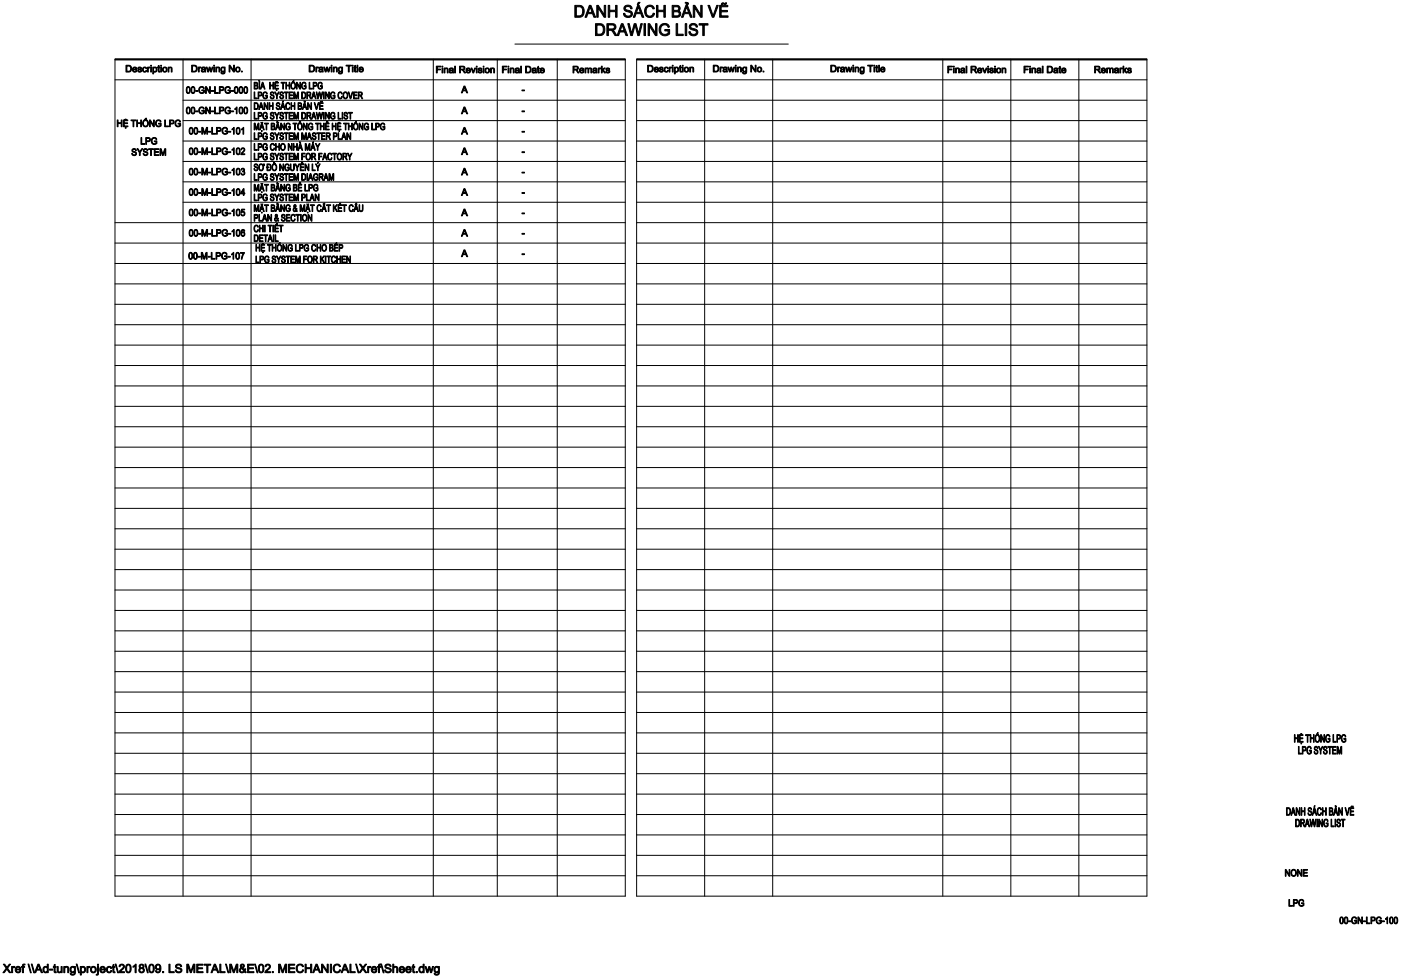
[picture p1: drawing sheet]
<svg xmlns="http://www.w3.org/2000/svg" width="297mm" height="207mm" viewBox="0 0 297 207" stroke-linecap="round" stroke-linejoin="round" font-family="sans-serif">
<g fill="none" stroke="#000" stroke-width=".21">
<path d="M24.4 12.6v177.4h108.2v-177.4M24.4 16.9h108.2M38.8 12.6v177.4M53.2 12.6v177.4M91.9 12.6v177.4M105.4 12.6v177.4M109.2 9.3h57.9M118.1 12.6v177.4M135 16.9h108.2M135 12.6v177.4h108.2v-177.4M149.4 12.6v177.4M163.8 12.6v177.4"/>
<path d="M199.9 12.6v177.4M214.3 12.6v177.4M228.7 12.6v177.4M38.8 21.3h93.8M38.8 25.6h93.8M38.8 29.9h93.8M38.8 38.6h93.8M38.8 34.2h93.8M135 21.3h108.2M135 25.6h108.2M135 29.9h108.2M135 38.6h108.2"/>
<path d="M135 34.2h108.2M24.4 47.2h108.2M24.4 51.5h108.2M24.4 55.9h108.2M38.8 42.9h93.8M135 42.9h108.2M135 47.2h108.2M135 51.5h108.2M135 55.9h108.2M24.4 60.2h108.2M24.4 64.5h108.2M24.4 68.9h108.2"/>
<path d="M24.4 73.2h108.2M24.4 77.5h108.2M135 60.2h108.2M135 64.5h108.2M135 68.9h108.2M135 73.2h108.2M135 77.5h108.2M24.4 81.8h108.2M24.4 86.2h108.2M24.4 90.5h108.2M24.4 94.8h108.2M24.4 99.1h108.2"/>
<path d="M135 81.8h108.2M135 86.2h108.2M135 90.5h108.2M135 94.8h108.2M135 99.1h108.2M24.4 103.5h108.2M24.4 107.8h108.2M24.4 112.1h108.2M24.4 116.5h108.2M135 103.5h108.2M135 107.8h108.2M135 112.1h108.2"/>
<path d="M135 116.5h108.2M24.4 120.8h108.2M24.4 125.1h108.2M24.4 129.4h108.2M24.4 133.8h108.2M24.4 138.1h108.2M135 120.8h108.2M135 125.1h108.2M135 129.4h108.2M135 133.8h108.2M135 138.1h108.2M24.4 142.4h108.2"/>
<path d="M24.4 146.8h108.2M24.4 151.1h108.2M24.4 155.4h108.2M24.4 159.7h108.2M135 142.4h108.2M135 146.8h108.2M135 151.1h108.2M135 155.4h108.2M135 159.7h108.2M24.4 164.1h108.2M24.4 168.4h108.2M24.4 172.7h108.2"/>
<path d="M24.4 177h108.2M135 164.1h108.2M135 168.4h108.2M135 172.7h108.2M135 177h108.2M24.4 181.4h108.2M24.4 185.7h108.2M135 181.4h108.2M135 185.7h108.2"/>
</g>
<g fill="#000" stroke="#000" stroke-width=".21">
<path d="M24.4 12.5h108.2v.2h-108.2z" fill-rule="evenodd"/>
<path d="M26.7 13.8h.5a.72 .72 0 0 1 .7 .7 .72 .72 0 0 1-.7 .8h-.5zM26.9 14v1.1h.3a.55 .55 0 0 0 .5-.5 .55 .55 0 0 0-.5-.6z" fill-rule="evenodd"/>
<path d="M28.3 14.3a.5 .5 0 0 1 .5 0 .5 .5 0 0 1 .2 .5h-.7a.3 .3 0 0 0 .2 .3 .3 .3 0 0 0 .4-.2l.1 .1a.54 .54 0 0 1-.8 .2 .54 .54 0 0 1 .1-.9zM28.3 14.5v.2h.6a.29 .29 0 0 0-.2-.3 .29 .29 0 0 0-.4 .1z" fill-rule="evenodd"/>
<path d="M29.3 14.3a.45 .45 0 0 1 .7 .2h-.2a.21 .21 0 0 0-.2-.2 .21 .21 0 0 0-.2 .3 .49 .49 0 0 1 .6 .5l-.2 .2a.42 .42 0 0 1-.6-.3l.2-.1a.24 .24 0 0 0 .2 .3 .24 .24 0 0 0 .2-.3l-.5-.2z" fill-rule="evenodd"/>
<path d="M30.4 14.3l.1-.1a.42 .42 0 0 1 .6 .3l-.2-.1a.34 .34 0 0 0-.5 .4 .34 .34 0 0 0 .5 .3v-.2h.2a.52 .52 0 0 1-.8 .3 .52 .52 0 0 1 .1-.9z" fill-rule="evenodd"/>
<path d="M31.3 14.2h.1v.2l.2-.2 .2 .1-.3 .2-.1 .8h-.1z" fill-rule="evenodd"/>
<path d="M31.9 14.2h.2v1.1h-.2z" fill-rule="evenodd"/>
<path d="M31.9 13.8h.2v.2h-.2z" fill-rule="evenodd"/>
<path d="M32.4 14.2l.2 .2a.48 .48 0 0 1 .7 .4 .48 .48 0 0 1-.7 .4v.5h-.2zM32.7 14.4l-.1 .1a.36 .36 0 0 0-.1 .5 .36 .36 0 0 0 .6 0 .37 .37 0 0 0 0-.5 .37 .37 0 0 0-.4-.1z" fill-rule="evenodd"/>
<path d="M33.5 14l.2-.1v.3h.2l-.2 .2v.6l.2 .3-.3-.1-.1-.8h-.1z" fill-rule="evenodd"/>
<path d="M34.1 14.2h.1v1.1h-.1z" fill-rule="evenodd"/>
<path d="M34.1 13.8h.1v.2h-.1z" fill-rule="evenodd"/>
<path d="M34.4 14.8a.55 .55 0 0 1 1.1 0 .55 .55 0 0 1-1.1 0zM34.8 14.4l-.1 .1a.39 .39 0 0 0 0 .6 .39 .39 0 0 0 .6-.1 .39 .39 0 0 0-.2-.6z" fill-rule="evenodd"/>
<path d="M35.6 14.2h.2v.2l.2-.2 .4 .1 .1 1h-.2v-.8l-.2-.1-.2 .1-.1 .8h-.2z" fill-rule="evenodd"/>
<path d="M39.6 18.5a.47 .47 0 0 1 .6 0 .47 .47 0 0 1 .1 .6v.1a.43 .43 0 0 1-.2 .6 .43 .43 0 0 1-.5-.2l-.1-.6zM39.8 18.6h-.1a.87 .87 0 0 0 .2 1.1l.3-.4a.49 .49 0 0 0-.3-.8z" fill-rule="evenodd"/>
<path d="M40.6 18.5a.47 .47 0 0 1 .6 0 .47 .47 0 0 1 .1 .6v.1a.43 .43 0 0 1-.2 .6 .43 .43 0 0 1-.5-.2l-.1-.6zM40.8 18.6h-.1a.86 .86 0 0 0 .2 1.1l.3-.4a.49 .49 0 0 0-.3-.8z" fill-rule="evenodd"/>
<path d="M40.6 13.8h.5a.72 .72 0 0 1 .7 .7 .72 .72 0 0 1-.6 .8h-.6zM40.8 14v1.1h.3a.55 .55 0 0 0 .5-.6 .55 .55 0 0 0-.5-.5z" fill-rule="evenodd"/>
<path d="M41.5 19.2h.5v.2h-.5z" fill-rule="evenodd"/>
<path d="M42.1 14.2h.1v.2l.2-.2 .2 .1-.3 .2-.1 .8h-.1z" fill-rule="evenodd"/>
<path d="M42.4 18.5l.6-.1 .3 .3-.1 .1a.49 .49 0 0 0-.8-.2 .49 .49 0 0 0-.1 .7l.3 .3h.3l.3-.1v-.3h-.4v-.1h.5v.5a.75 .75 0 0 1-1.1 0 .75 .75 0 0 1 .2-1.1z" fill-rule="evenodd"/>
<path d="M42.8 14.3a.44 .44 0 0 1 .5-.1 .44 .44 0 0 1 .3 .4v.7l-.2-.2a.37 .37 0 0 1-.5 .2 .37 .37 0 0 1-.1-.6l.5-.1a.25 .25 0 0 0-.1-.3 .25 .25 0 0 0-.3 .2h-.2zM42.9 14.9a.25 .25 0 0 0 .3 .3 .25 .25 0 0 0 .1-.4z" fill-rule="evenodd"/>
<path d="M43.6 18.4h.2l.6 1.1v-1.1h.2v1.4h-.2l-.7-1.1v1.1h-.1z" fill-rule="evenodd"/>
<path d="M43.7 14.2h.2l.2 .8 .3-.8h.1l.2 .8 .3-.8h.2l-.4 1.1h-.2l-.2-.8-.2 .8h-.2z" fill-rule="evenodd"/>
<path d="M44.8 19.2h.5v.2h-.5z" fill-rule="evenodd"/>
<path d="M45.3 14.2h.2v1.1h-.2z" fill-rule="evenodd"/>
<path d="M45.3 13.8h.2v.2h-.2z" fill-rule="evenodd"/>
<path d="M45.5 18.4h.2v1.2h.6v.2h-.8z" fill-rule="evenodd"/>
<path d="M45.8 14.2h.1v.2l.2-.2 .4 .1 .1 1h-.2v-.8l-.2-.1-.2 .1-.1 .8h-.1z" fill-rule="evenodd"/>
<path d="M46.5 18.4h.5a.43 .43 0 0 1 .5 .4 .43 .43 0 0 1-.5 .4h-.3v.6h-.2zM46.7 18.5v.5l.6-.1-.1-.3z" fill-rule="evenodd"/>
<path d="M47 14.3l.3-.1 .3 .1 .1-.1v.9a.46 .46 0 0 1-.3 .6 .46 .46 0 0 1-.6-.3l.6 .1 .1-.4a.51 .51 0 0 1-.7-.1 .51 .51 0 0 1 .2-.7zM47.1 14.4l-.1 .1a.37 .37 0 0 0 0 .5 .37 .37 0 0 0 .6 0 .37 .37 0 0 0-.1-.6z" fill-rule="evenodd"/>
<path d="M47.9 18.5l.6-.1 .3 .3-.1 .1a.49 .49 0 0 0-.7-.2 .49 .49 0 0 0-.1 .7l.2 .3h.4l.2-.1v-.3h-.4v-.1h.6v.5a.75 .75 0 0 1-1.1 0 .75 .75 0 0 1 .1-1.1z" fill-rule="evenodd"/>
<path d="M48.6 13.8h.2l.7 1.2v-1.2h.2v1.5h-.2l-.7-1.2v1.2h-.2z" fill-rule="evenodd"/>
<path d="M49 19.2h.5v.2h-.5z" fill-rule="evenodd"/>
<path d="M49.8 18.5a.47 .47 0 0 1 .6 0 .47 .47 0 0 1 .1 .6v.1a.43 .43 0 0 1-.2 .6 .43 .43 0 0 1-.6-.2v-.6zM49.9 18.6a.87 .87 0 0 0 .2 1.1l.2-.4a.49 .49 0 0 0-.3-.8z" fill-rule="evenodd"/>
<path d="M49.9 14.8a.55 .55 0 0 1 1.1 0 .55 .55 0 0 1-1.1 0zM50.3 14.4h-.1a.39 .39 0 0 0 0 .6 .39 .39 0 0 0 .6 0 .39 .39 0 0 0-.2-.6z" fill-rule="evenodd"/>
<path d="M50.8 18.5a.47 .47 0 0 1 .6 0 .47 .47 0 0 1 .1 .6v.1a.43 .43 0 0 1-.2 .6 .43 .43 0 0 1-.6-.2v-.6zM50.9 18.6a.86 .86 0 0 0 .2 1.1l.3-.4a.49 .49 0 0 0-.4-.8z" fill-rule="evenodd"/>
<path d="M51.2 15.1h.2v.2h-.2z" fill-rule="evenodd"/>
<path d="M51.8 18.5a.47 .47 0 0 1 .6 0 .47 .47 0 0 1 .1 .6v.1a.43 .43 0 0 1-.2 .6 .43 .43 0 0 1-.6-.2v-.6zM52 18.6h-.1a.87 .87 0 0 0 .2 1.1l.2-.1a.85 .85 0 0 0-.2-1.1z" fill-rule="evenodd"/>
<path d="M53.9 17.5h.6l.1 .4-.1 .2a.41 .41 0 0 1 .2 .5 .41 .41 0 0 1-.4 .3h-.4zM54 18.2v.5h.3a.25 .25 0 0 0 .2-.3 .25 .25 0 0 0-.2-.2zM54 17.6v.5h.3a.22 .22 0 0 0 .2-.3 .22 .22 0 0 0-.3-.2z" fill-rule="evenodd"/>
<path d="M54.9 17.5h.2v1.4h-.2z" fill-rule="evenodd"/>
<path d="M54.8 17.1h.2l.1 .3z" fill-rule="evenodd"/>
<path d="M55.6 17.5h.2l.4 1.4h-.2l-.1-.4h-.4l-.2 .4h-.1zM55.7 17.6l-.2 .7h.4z" fill-rule="evenodd"/>
<path d="M57.2 17.5h.1v.5h.6v-.5h.1v1.4h-.1v-.7h-.6v.7h-.1z" fill-rule="evenodd"/>
<path d="M58.2 17.5h.8v.1h-.6v.5h.6v.1h-.6v.5h.7v.2h-.9z" fill-rule="evenodd"/>
<path d="M58.6 19h.1v.2h-.1z" fill-rule="evenodd"/>
<path d="M58.4 17.4l.2-.1 .3 .1z" fill-rule="evenodd"/>
<path d="M59.6 17.5h.8v.1h-.3v1.3h-.2v-1.3h-.3z" fill-rule="evenodd"/>
<path d="M60.6 17.5h.1v.5h.6v-.5h.2v1.4h-.2v-.7h-.6v.7h-.1z" fill-rule="evenodd"/>
<path d="M61.9 17.5a.72 .72 0 0 1 .8 .4 .72 .72 0 0 1-.3 .9 .59 .59 0 0 1-.7-.1 .59 .59 0 0 1-.1-.7zM62 17.7a.56 .56 0 0 0-.3 .6 .56 .56 0 0 0 .7 .4l.1-.4v-.4a.33 .33 0 0 0-.5-.2z" fill-rule="evenodd"/>
<path d="M61.9 17.4l.2-.1 .3 .1z" fill-rule="evenodd"/>
<path d="M62.2 17.1h.2l-.3 .1z" fill-rule="evenodd"/>
<path d="M62.9 17.5h.1l.6 1.1v-1.1h.1v1.4h-.1l-.6-1.1v1.1h-.1z" fill-rule="evenodd"/>
<path d="M64.1 17.6l.6-.1 .2 .4h-.1a.37 .37 0 0 0-.5-.3 .37 .37 0 0 0-.2 .5 .44 .44 0 0 0 .1 .6 .44 .44 0 0 0 .6-.1v-.3h-.3v-.1h.4v.5a.59 .59 0 0 1-.8 .1 .59 .59 0 0 1-.2-.7z" fill-rule="evenodd"/>
<path d="M65.5 13.8h.5a.72 .72 0 0 1 .7 .7 .72 .72 0 0 1-.6 .8h-.6zM65.7 14v1.1h.3a.55 .55 0 0 0 .6-.6 .55 .55 0 0 0-.6-.5z" fill-rule="evenodd"/>
<path d="M65.5 17.5h.2v1.2h.5v.2h-.7z" fill-rule="evenodd"/>
<path d="M66.4 17.5h.4a.43 .43 0 0 1 .4 .4 .43 .43 0 0 1-.4 .4h-.3v.6h-.1zM66.5 17.6v.5h.5v-.4z" fill-rule="evenodd"/>
<path d="M67 14.2h.1v.2l.2-.2 .2 .1-.3 .2-.1 .8h-.1z" fill-rule="evenodd"/>
<path d="M67.5 17.6l.6-.1 .2 .3-.1 .1a.37 .37 0 0 0-.4-.3 .37 .37 0 0 0-.3 .5 .44 .44 0 0 0 .1 .6 .44 .44 0 0 0 .6-.1v-.3h-.3v-.1h.5v.5a.63 .63 0 0 1-.9 .1 .63 .63 0 0 1-.1-.9z" fill-rule="evenodd"/>
<path d="M67.7 14.3a.44 .44 0 0 1 .5-.1 .44 .44 0 0 1 .3 .4v.7l-.2-.2a.37 .37 0 0 1-.5 .2 .37 .37 0 0 1-.1-.6l.6-.1a.25 .25 0 0 0-.2-.3 .25 .25 0 0 0-.3 .2h-.2zM67.8 14.9a.25 .25 0 0 0 .3 .3 .25 .25 0 0 0 .2-.4z" fill-rule="evenodd"/>
<path d="M68.6 14.2h.2l.2 .8 .3-.8h.1l.3 .8 .2-.8h.2l-.4 1.1h-.1l-.3-.8-.2 .8h-.1z" fill-rule="evenodd"/>
<path d="M70.2 14.2h.2v1.1h-.2z" fill-rule="evenodd"/>
<path d="M70.2 13.8h.2v.2h-.2z" fill-rule="evenodd"/>
<path d="M70.7 14.2h.1v.2l.2-.2 .4 .1 .1 1h-.2v-.8l-.1-.1-.3 .1-.1 .8h-.1z" fill-rule="evenodd"/>
<path d="M71.9 14.3l.4-.1 .2 .1 .1-.1v.9a.46 .46 0 0 1-.3 .6 .46 .46 0 0 1-.6-.3l.6 .1 .2-.4a.51 .51 0 0 1-.7-.1 .51 .51 0 0 1 .1-.7zM72 14.4l-.1 .1a.37 .37 0 0 0 0 .5 .37 .37 0 0 0 .6 0 .37 .37 0 0 0-.1-.6z" fill-rule="evenodd"/>
<path d="M73.4 13.8h1.1v.2h-.5v1.3h-.1v-1.3h-.5z" fill-rule="evenodd"/>
<path d="M74.7 14.2h.2v1.1h-.2z" fill-rule="evenodd"/>
<path d="M74.7 13.8h.2v.2h-.2z" fill-rule="evenodd"/>
<path d="M75.2 14l.1-.1v.3h.2v.2h-.2v.6l.3 .3-.4-.2v-.7h-.2z" fill-rule="evenodd"/>
<path d="M75.7 13.8h.2v1.5h-.2z" fill-rule="evenodd"/>
<path d="M76.3 14.3a.5 .5 0 0 1 .5 0 .5 .5 0 0 1 .2 .5h-.7a.31 .31 0 0 0 .2 .3 .31 .31 0 0 0 .4-.2l.1 .1a.54 .54 0 0 1-.8 .1 .54 .54 0 0 1 .1-.8zM76.4 14.4l-.1 .2h.6a.29 .29 0 0 0-.2-.2 .29 .29 0 0 0-.3 0z" fill-rule="evenodd"/>
<path d="M92.5 14h1v.2h-.8v.4h.7v.2h-.7v.7h-.2z" fill-rule="evenodd"/>
<path d="M93.7 14.4h.2v1.1h-.2z" fill-rule="evenodd"/>
<path d="M93.7 14h.2v.2h-.2z" fill-rule="evenodd"/>
<path d="M94.2 14.4h.1v.2l.2-.2 .4 .1 .1 1h-.2v-.8l-.2-.1-.2 .1-.1 .8h-.1z" fill-rule="evenodd"/>
<path d="M95.4 14.5a.44 .44 0 0 1 .4-.1 .44 .44 0 0 1 .3 .4l.1 .7-.2-.2a.37 .37 0 0 1-.6 .2 .37 .37 0 0 1 0-.6l.5-.1a.25 .25 0 0 0-.2-.3 .25 .25 0 0 0-.3 .2h-.2zM95.4 15.1a.25 .25 0 0 0 .4 .3 .25 .25 0 0 0 .1-.4z" fill-rule="evenodd"/>
<path d="M96.4 14h.2v1.5h-.2z" fill-rule="evenodd"/>
<path d="M97.4 14h.9l.2 .2a.39 .39 0 0 1 0 .4 .39 .39 0 0 1-.3 .2l.5 .7h-.2l-.6-.7h-.3v.7h-.2zM97.6 14.2v.5l.8-.2-.1-.3z" fill-rule="evenodd"/>
<path d="M98.4 18.3h.2l.6 1.4h-.3l-.1-.4h-.6l-.2 .4h-.2zM98.5 18.4l-.3 .7h.5z" fill-rule="evenodd"/>
<path d="M99 14.5a.5 .5 0 0 1 .6 0 .5 .5 0 0 1 .2 .5h-.8a.31 .31 0 0 0 .2 .3 .31 .31 0 0 0 .4-.2l.2 .1a.54 .54 0 0 1-.9 .1 .54 .54 0 0 1 .1-.8zM99.1 14.6l-.1 .2h.6a.28 .28 0 0 0-.2-.2 .28 .28 0 0 0-.3 0z" fill-rule="evenodd"/>
<path d="M99.9 14.4h.2l.2 .9 .3-.9h.2l-.4 1.1h-.1z" fill-rule="evenodd"/>
<path d="M101 14.4h.2v1.1h-.2z" fill-rule="evenodd"/>
<path d="M101 14h.2v.2h-.2z" fill-rule="evenodd"/>
<path d="M101.5 14.5a.45 .45 0 0 1 .7 .2h-.2a.21 .21 0 0 0-.2-.2 .21 .21 0 0 0-.2 .3h.2a.38 .38 0 0 1 .4 .6 .38 .38 0 0 1-.6 0l-.2-.2 .1-.1a.24 .24 0 0 0 .3 .3 .24 .24 0 0 0 .2-.3l-.6-.2z" fill-rule="evenodd"/>
<path d="M102.4 14.4h.2v1.1h-.2z" fill-rule="evenodd"/>
<path d="M102.4 14h.2v.2h-.2z" fill-rule="evenodd"/>
<path d="M102.8 15a.55 .55 0 0 1 1.1 0 .55 .55 0 0 1-1.1 0zM103.1 14.6a.39 .39 0 0 0 0 .6 .39 .39 0 0 0 .6 0 .39 .39 0 0 0-.2-.6z" fill-rule="evenodd"/>
<path d="M104 14.4h.2v.2l.2-.2 .4 .1 .1 1h-.2v-.8l-.2-.1-.3 .1v.8h-.2z" fill-rule="evenodd"/>
<path d="M106.5 14h1v.2h-.8v.4h.7v.2h-.7v.7h-.2z" fill-rule="evenodd"/>
<path d="M107.7 14.4h.2v1.1h-.2z" fill-rule="evenodd"/>
<path d="M107.7 14h.2v.2h-.2z" fill-rule="evenodd"/>
<path d="M108.2 14.4h.1v.2l.2-.2 .4 .1 .1 1h-.2v-.8l-.2-.1-.2 .1-.1 .8h-.1z" fill-rule="evenodd"/>
<path d="M109.3 14.5a.44 .44 0 0 1 .5-.1 .44 .44 0 0 1 .3 .4l.1 .7-.2-.2a.37 .37 0 0 1-.6 .2 .37 .37 0 0 1 0-.6l.5-.1a.25 .25 0 0 0-.2-.3 .25 .25 0 0 0-.3 .2h-.2zM109.4 15.1a.25 .25 0 0 0 .4 .3 .25 .25 0 0 0 .1-.4z" fill-rule="evenodd"/>
<path d="M110.4 14h.2v1.5h-.2z" fill-rule="evenodd"/>
<path d="M110.7 19.1h.5v.2h-.5z" fill-rule="evenodd"/>
<path d="M111.4 14h.5a.72 .72 0 0 1 .7 .7 .72 .72 0 0 1-.7 .8h-.5zM111.6 14.2v1.1h.3a.55 .55 0 0 0 .5-.6 .55 .55 0 0 0-.5-.5z" fill-rule="evenodd"/>
<path d="M112.9 14.5a.44 .44 0 0 1 .5-.1 .44 .44 0 0 1 .3 .4l.1 .7-.3-.2a.37 .37 0 0 1-.6 .2 .37 .37 0 0 1 .1-.6l.5-.1a.25 .25 0 0 0-.2-.3 .25 .25 0 0 0-.3 .2h-.2zM113 15.1a.25 .25 0 0 0 .3 .3 .25 .25 0 0 0 .2-.4z" fill-rule="evenodd"/>
<path d="M114 14.2l.2-.1v.3h.2v.2h-.2v.6l.2 .3-.4-.2v-.7h-.1z" fill-rule="evenodd"/>
<path d="M114.7 14.5a.5 .5 0 0 1 .5 0 .5 .5 0 0 1 .2 .5h-.7a.31 .31 0 0 0 .2 .3 .31 .31 0 0 0 .3-.2l.2 .1a.54 .54 0 0 1-.8 .1 .54 .54 0 0 1 .1-.8zM114.7 14.7v.1h.5a.29 .29 0 0 0-.2-.2 .29 .29 0 0 0-.3 .1z" fill-rule="evenodd"/>
<path d="M121.5 14h.9l.2 .2a.39 .39 0 0 1 0 .4 .39 .39 0 0 1-.4 .2l.6 .7h-.3l-.6-.7h-.2v.7h-.2zM121.7 14.2v.5l.7-.2-.1-.3z" fill-rule="evenodd"/>
<path d="M121.9 1.1h.8a1.32 1.32 0 0 1 1.2 1 1.32 1.32 0 0 1-.5 1.4l-.4 .1-1.1 .1zM122.2 1.4v2h.6a1 1 0 0 0 .8-1 1 1 0 0 0-.8-1z" fill-rule="evenodd"/>
<path d="M123.1 14.5a.5 .5 0 0 1 .5 0 .5 .5 0 0 1 .2 .5h-.8a.3 .3 0 0 0 .3 .3 .3 .3 0 0 0 .3-.2l.2 .1a.54 .54 0 0 1-.8 .1 .54 .54 0 0 1 .1-.8zM123.2 14.6l-.2 .2h.6a.29 .29 0 0 0-.1-.2 .29 .29 0 0 0-.3 0z" fill-rule="evenodd"/>
<path d="M124 14.4h.2v.2l.4-.2 .2 .2a.34 .34 0 0 1 .4-.2 .34 .34 0 0 1 .3 .3v.8h-.2v-.8l-.2-.1-.2 .1-.1 .8h-.1l-.1-.9h-.2l-.2 .1v.8h-.2z" fill-rule="evenodd"/>
<path d="M125 1.1h.3l1 2.6h-.4l-.3-.8h-1l-.2 .8h-.4zM125.1 1.4l-.4 1.2h.8z" fill-rule="evenodd"/>
<path d="M126.3 5h.8a1.32 1.32 0 0 1 1.1 1 1.32 1.32 0 0 1-.4 1.4l-.6 .1h-.9zM126.6 5.3v1.9h.5a.97 .97 0 0 0 .9-.9 .97 .97 0 0 0-.9-1z" fill-rule="evenodd"/>
<path d="M125.8 14.5a.44 .44 0 0 1 .5-.1 .44 .44 0 0 1 .3 .4v.7l-.2-.2a.37 .37 0 0 1-.6 .2 .37 .37 0 0 1 .1-.6l.4-.1a.25 .25 0 0 0-.2-.3 .25 .25 0 0 0-.2 .2h-.2zM125.9 15.1a.25 .25 0 0 0 .3 .3 .25 .25 0 0 0 .1-.4z" fill-rule="evenodd"/>
<path d="M126.5 1.1h.3l1.3 2v-2h.3v2.6h-.3l-1.3-2v2h-.3z" fill-rule="evenodd"/>
<path d="M126.8 14.4h.2v.2l.2-.2 .2 .1-.4 .2v.8h-.2z" fill-rule="evenodd"/>
<path d="M127.5 14h.2v.8l.4-.4h.2l-.4 .4 .5 .7h-.2l-.4-.6-.1 .6h-.2z" fill-rule="evenodd"/>
<path d="M128.6 14.5a.45 .45 0 0 1 .7 .2h-.2a.21 .21 0 0 0-.2-.2 .21 .21 0 0 0-.2 .3h.2a.38 .38 0 0 1 .4 .6 .38 .38 0 0 1-.7 0l-.2-.2 .2-.1a.24 .24 0 0 0 .3 .3 .24 .24 0 0 0 .2-.3l-.6-.2z" fill-rule="evenodd"/>
<path d="M128.7 5h1a.7 .7 0 0 1 .9 .6 .7 .7 0 0 1-.7 .8l.9 1.1h-.4l-.6-.9-.4-.2h-.4v1.1h-.3zM129 5.3v.8h1.1a.42 .42 0 0 0 .1-.6 .42 .42 0 0 0-.4-.2z" fill-rule="evenodd"/>
<path d="M129 1.1h.3v1.1h1.2v-1.1h.3v2.6h-.3v-1.2h-1.2v1.2h-.3z" fill-rule="evenodd"/>
<path d="M131.7 5h.4l1 2.5h-.4l-.3-.7h-1l-.2 .7h-.4zM131.9 5.3l-.4 1.2h.8z" fill-rule="evenodd"/>
<path d="M132.4 1.4a.92 .92 0 0 1 1-.3 .92 .92 0 0 1 .6 .7l-.3 .1a.54 .54 0 0 0-.6-.5 .54 .54 0 0 0-.5 .6l.6 .2a.79 .79 0 0 1 .9 .8 .79 .79 0 0 1-1.1 .7 .84 .84 0 0 1-.8-.8l.3-.1a.61 .61 0 0 0 .6 .7 .61 .61 0 0 0 .6-.8l-.6-.2a.72 .72 0 0 1-.7-.4 .72 .72 0 0 1 0-.7z" fill-rule="evenodd"/>
<path d="M133.1 5h.3l.5 2.2 .6-2.2h.3l.6 2.2 .5-2.2h.3l-.7 2.5h-.3l-.6-2.2-.5 2.2h-.4z" fill-rule="evenodd"/>
<path d="M135.2 1.1h.3l1 2.6h-.4l-.2-.8h-1l-.3 .8h-.3zM135.3 1.4l-.3 1.2h.8z" fill-rule="evenodd"/>
<path d="M135 12.5h108.2v.2h-108.2z" fill-rule="evenodd"/>
<path d="M135.3 .5h.4l-.4 .5h-.2z" fill-rule="evenodd"/>
<path d="M136.5 5h.4v2.5h-.4z" fill-rule="evenodd"/>
<path d="M137.3 13.8h.5a.72 .72 0 0 1 .7 .7 .72 .72 0 0 1-.7 .8h-.5zM137.5 14v1.1h.3a.55 .55 0 0 0 .5-.5 .55 .55 0 0 0-.5-.6z" fill-rule="evenodd"/>
<path d="M137.4 5h.3l1.3 2v-2h.3v2.5h-.3l-1.3-1.9v1.9h-.3z" fill-rule="evenodd"/>
<path d="M137.1 1.3a1.02 1.02 0 0 1 1.6 .5l-.3 .1a.79 .79 0 0 0-1-.4 .79 .79 0 0 0-.4 1 .75 .75 0 0 0 .6 .9 .75 .75 0 0 0 .9-.6l.3 .1a1.11 1.11 0 0 1-1.4 .8 1.11 1.11 0 0 1-.7-1.5z" fill-rule="evenodd"/>
<path d="M139.2 1.1h.3v1.1h1.3v-1.1h.3v2.6h-.3v-1.2h-1.3v1.2h-.3z" fill-rule="evenodd"/>
<path d="M138.9 14.3a.5 .5 0 0 1 .5 0 .5 .5 0 0 1 .2 .5h-.7a.3 .3 0 0 0 .2 .3 .3 .3 0 0 0 .3-.2l.2 .1a.54 .54 0 0 1-.8 .2 .54 .54 0 0 1 .1-.9zM139 14.4l-.1 .3h.5a.29 .29 0 0 0-.1-.3 .29 .29 0 0 0-.3 0z" fill-rule="evenodd"/>
<path d="M139.9 14.3a.45 .45 0 0 1 .7 .2h-.2a.21 .21 0 0 0-.2-.2 .21 .21 0 0 0-.2 .3 .49 .49 0 0 1 .6 .5l-.2 .2a.43 .43 0 0 1-.6-.3l.2-.1a.24 .24 0 0 0 .2 .3 .24 .24 0 0 0 .2-.3l-.5-.2z" fill-rule="evenodd"/>
<path d="M140.2 5.2a1.08 1.08 0 0 1 1.7 .5l-.3 .1a.85 .85 0 0 0-1.1-.5 .85 .85 0 0 0-.4 1.1 .92 .92 0 0 0 .6 .8 .92 .92 0 0 0 1-.2v-.4h-.7v-.3h1v.9a1.34 1.34 0 0 1-2 0 1.34 1.34 0 0 1 .2-2z" fill-rule="evenodd"/>
<path d="M141 14.3l.1-.1a.41 .41 0 0 1 .6 .3l-.2-.1a.34 .34 0 0 0-.5 .4 .34 .34 0 0 0 .5 .3v-.2h.2a.52 .52 0 0 1-.8 .3 .52 .52 0 0 1 .1-.9z" fill-rule="evenodd"/>
<path d="M141.9 14.2h.1v.2l.2-.2 .2 .1-.3 .2-.1 .8h-.1z" fill-rule="evenodd"/>
<path d="M142.5 1.1h.9a.64 .64 0 0 1 .8 .4 .64 .64 0 0 1-.3 .8 .71 .71 0 0 1 .4 .9 .71 .71 0 0 1-.9 .5h-.9zM142.8 2.5v.9h.6a.46 .46 0 0 0 .6-.5 .46 .46 0 0 0-.6-.4zM142.8 1.4v.8h.5a.41 .41 0 0 0 .6-.4 .41 .41 0 0 0-.6-.4z" fill-rule="evenodd"/>
<path d="M142.5 14.2h.2v1.1h-.2z" fill-rule="evenodd"/>
<path d="M142.5 13.8h.2v.2h-.2z" fill-rule="evenodd"/>
<path d="M143 14.2l.1 .2a.48 .48 0 0 1 .8 .4 .48 .48 0 0 1-.7 .4v.5h-.2zM143.3 14.4l-.1 .1a.35 .35 0 0 0-.1 .5 .35 .35 0 0 0 .6 0 .37 .37 0 0 0 0-.5 .37 .37 0 0 0-.4-.1z" fill-rule="evenodd"/>
<path d="M143.4 5h.3v2.2h1.2v.3h-1.5z" fill-rule="evenodd"/>
<path d="M144.1 14l.2-.1v.3h.2v.2h-.2v.6l.2 .3-.4-.1v-.8h-.1z" fill-rule="evenodd"/>
<path d="M145.4 1.1h.4l.9 2.6h-.3l-.3-.8h-1l-.3 .8h-.3zM145.6 1.4l-.4 1.2h.8z" fill-rule="evenodd"/>
<path d="M144.7 14.2h.1v1.1h-.1z" fill-rule="evenodd"/>
<path d="M144.7 13.8h.1v.2h-.1z" fill-rule="evenodd"/>
<path d="M145 14.8a.55 .55 0 0 1 1.1 0 .55 .55 0 0 1-1.1 0zM145.4 14.4l-.1 .1a.39 .39 0 0 0 0 .6 .39 .39 0 0 0 .6-.1 .39 .39 0 0 0-.2-.6z" fill-rule="evenodd"/>
<path d="M145.3 5h.3v2.5h-.3z" fill-rule="evenodd"/>
<path d="M145.3 .5h.1a.42 .42 0 0 1 .6 .4l-.5 .2v-.2l.2-.1-.4-.1z" fill-rule="evenodd"/>
<path d="M146.3 5.2a.92 .92 0 0 1 .9-.2 .92 .92 0 0 1 .7 .7l-.3 .1a.55 .55 0 0 0-.6-.6 .55 .55 0 0 0-.5 .6l.5 .3a.79 .79 0 0 1 1 .8 .79 .79 0 0 1-1.1 .7 .84 .84 0 0 1-.8-.9h.3a.61 .61 0 0 0 .6 .7 .61 .61 0 0 0 .6-.8l-.7-.2a.72 .72 0 0 1-.7-.4 .72 .72 0 0 1 .1-.8z" fill-rule="evenodd"/>
<path d="M146.2 14.2h.2v.2l.2-.2 .4 .1 .1 1h-.2v-.8l-.2-.1-.2 .1-.1 .8h-.2z" fill-rule="evenodd"/>
<path d="M147 1.1h.3l1.3 2v-2h.3v2.6h-.4l-1.2-2v2h-.3z" fill-rule="evenodd"/>
<path d="M148.2 5h1.9v.3h-.8v2.2h-.3v-2.2h-.8z" fill-rule="evenodd"/>
<path d="M150.1 1.1h.3l.8 2.3 .8-2.3h.3l-.9 2.6h-.4z" fill-rule="evenodd"/>
<path d="M151.2 13.8h.5a.72 .72 0 0 1 .7 .7 .72 .72 0 0 1-.7 .8h-.5zM151.4 14v1.1h.3a.55 .55 0 0 0 .5-.6 .55 .55 0 0 0-.5-.5z" fill-rule="evenodd"/>
<path d="M152.6 1.1h1.7v.3h-1.4v.8h1.3v.3h-1.3v.9h1.5v.3h-1.8z" fill-rule="evenodd"/>
<path d="M152.7 14.2h.1v.2l.2-.2 .2 .1-.3 .2-.1 .8h-.1z" fill-rule="evenodd"/>
<path d="M153.1 .6l.6 .1 .3-.1a.49 .49 0 0 1-.3 .4 .49 .49 0 0 1-.5-.2l-.3 .2z" fill-rule="evenodd"/>
<path d="M153.4 14.3a.44 .44 0 0 1 .5-.1 .44 .44 0 0 1 .3 .4v.7l-.2-.2a.37 .37 0 0 1-.5 .2 .37 .37 0 0 1-.1-.6l.5-.1a.24 .24 0 0 0-.1-.3 .24 .24 0 0 0-.3 .2h-.2zM153.5 14.9a.25 .25 0 0 0 .3 .3 .25 .25 0 0 0 .1-.4z" fill-rule="evenodd"/>
<path d="M154.3 14.2h.2l.2 .8 .3-.8h.1l.2 .8 .3-.8h.2l-.4 1.1h-.2l-.2-.8-.2 .8h-.2z" fill-rule="evenodd"/>
<path d="M155.9 14.2h.2v1.1h-.2z" fill-rule="evenodd"/>
<path d="M155.9 13.8h.2v.2h-.2z" fill-rule="evenodd"/>
<path d="M156.3 14.2h.2v.2l.2-.2 .4 .1 .1 1h-.2v-.8l-.2-.1-.2 .1-.1 .8h-.2z" fill-rule="evenodd"/>
<path d="M157.6 14.3l.3-.1 .3 .1 .1-.1v.9a.46 .46 0 0 1-.3 .6 .46 .46 0 0 1-.6-.3l.6 .1 .1-.4a.51 .51 0 0 1-.7-.1 .51 .51 0 0 1 .2-.7zM157.7 14.4l-.1 .1a.37 .37 0 0 0 0 .5 .37 .37 0 0 0 .6 0 .37 .37 0 0 0-.1-.6z" fill-rule="evenodd"/>
<path d="M159.2 13.8h.2l.7 1.2v-1.2h.2v1.5h-.2l-.8-1.2v1.2h-.1z" fill-rule="evenodd"/>
<path d="M160.5 14.8a.55 .55 0 0 1 1.1 0 .55 .55 0 0 1-1.1 0zM160.8 14.4a.39 .39 0 0 0 0 .6 .39 .39 0 0 0 .6 0 .39 .39 0 0 0-.2-.6z" fill-rule="evenodd"/>
<path d="M161.8 15.1h.2v.2h-.2z" fill-rule="evenodd"/>
<path d="M176.1 13.8h.5a.72 .72 0 0 1 .7 .7 .72 .72 0 0 1-.6 .8h-.6zM176.3 14v1.1h.3a.55 .55 0 0 0 .6-.6 .55 .55 0 0 0-.6-.5z" fill-rule="evenodd"/>
<path d="M177.6 14.2h.1v.2l.2-.2 .2 .1-.3 .2-.1 .8h-.1z" fill-rule="evenodd"/>
<path d="M178.3 14.3a.44 .44 0 0 1 .5-.1 .44 .44 0 0 1 .3 .4v.7l-.2-.2a.37 .37 0 0 1-.5 .2 .37 .37 0 0 1-.1-.6l.6-.1a.25 .25 0 0 0-.2-.3 .25 .25 0 0 0-.3 .2h-.2zM178.4 14.9a.25 .25 0 0 0 .3 .3 .25 .25 0 0 0 .2-.4z" fill-rule="evenodd"/>
<path d="M179.2 14.2h.2l.2 .8 .3-.8h.1l.3 .8 .2-.8h.2l-.4 1.1h-.1l-.3-.8-.2 .8h-.2z" fill-rule="evenodd"/>
<path d="M180.8 14.2h.2v1.1h-.2z" fill-rule="evenodd"/>
<path d="M180.8 13.8h.2v.2h-.2z" fill-rule="evenodd"/>
<path d="M181.3 14.2h.1v.2l.2-.2 .4 .1 .1 1h-.2v-.8l-.2-.1-.2 .1-.1 .8h-.1z" fill-rule="evenodd"/>
<path d="M182.5 14.3l.4-.1 .2 .1 .1-.1v.9a.46 .46 0 0 1-.3 .6 .46 .46 0 0 1-.6-.3l.6 .1 .1-.4a.51 .51 0 0 1-.7-.1 .51 .51 0 0 1 .2-.7zM182.6 14.4l-.1 .1a.37 .37 0 0 0 0 .5 .37 .37 0 0 0 .6 0 .37 .37 0 0 0-.1-.6z" fill-rule="evenodd"/>
<path d="M184 13.8h1.1v.2h-.5v1.3h-.2v-1.3h-.4z" fill-rule="evenodd"/>
<path d="M185.3 14.2h.2v1.1h-.2z" fill-rule="evenodd"/>
<path d="M185.3 13.8h.2v.2h-.2z" fill-rule="evenodd"/>
<path d="M185.8 14l.1-.1v.3h.2v.2h-.2v.6l.2 .3-.3-.2v-.7h-.2z" fill-rule="evenodd"/>
<path d="M186.3 13.8h.2v1.5h-.2z" fill-rule="evenodd"/>
<path d="M186.9 14.3a.5 .5 0 0 1 .5 0 .5 .5 0 0 1 .2 .5h-.7a.31 .31 0 0 0 .2 .3 .31 .31 0 0 0 .4-.2l.1 .1a.54 .54 0 0 1-.8 .1 .54 .54 0 0 1 .1-.8zM187 14.4l-.1 .2h.6a.29 .29 0 0 0-.2-.2 .29 .29 0 0 0-.3 0z" fill-rule="evenodd"/>
<path d="M200.9 14h1v.2h-.8v.4h.7v.2h-.7v.7h-.2z" fill-rule="evenodd"/>
<path d="M202.1 14.4h.2v1.1h-.2z" fill-rule="evenodd"/>
<path d="M202.1 14h.2v.2h-.2z" fill-rule="evenodd"/>
<path d="M202.6 14.4h.1v.2l.3-.2 .4 .1v1h-.1l-.1-.8-.1-.1-.3 .1v.8h-.2z" fill-rule="evenodd"/>
<path d="M203.8 14.5a.44 .44 0 0 1 .5-.1 .44 .44 0 0 1 .3 .4v.7l-.2-.2a.37 .37 0 0 1-.6 .2 .37 .37 0 0 1 .1-.6l.4-.1a.25 .25 0 0 0-.2-.3 .25 .25 0 0 0-.3 .2h-.1zM203.9 15.1a.25 .25 0 0 0 .3 .3 .25 .25 0 0 0 .1-.4z" fill-rule="evenodd"/>
<path d="M204.8 14h.2v1.5h-.2z" fill-rule="evenodd"/>
<path d="M205.9 14h.8l.3 .2a.39 .39 0 0 1 0 .4 .39 .39 0 0 1-.4 .2l.5 .7h-.2l-.6-.7h-.3v.7h-.1zM206 14.2v.5l.8-.2-.1-.3z" fill-rule="evenodd"/>
<path d="M207.4 14.5a.5 .5 0 0 1 .6 0 .5 .5 0 0 1 .2 .5h-.8a.31 .31 0 0 0 .2 .3 .31 .31 0 0 0 .4-.2l.2 .1a.54 .54 0 0 1-.9 .1 .54 .54 0 0 1 .1-.8zM207.5 14.7l-.1 .1h.6a.29 .29 0 0 0-.2-.2 .29 .29 0 0 0-.3 .1z" fill-rule="evenodd"/>
<path d="M208.3 14.4h.2l.3 .9 .3-.9h.2l-.4 1.1h-.2z" fill-rule="evenodd"/>
<path d="M209.4 14.4h.2v1.1h-.2z" fill-rule="evenodd"/>
<path d="M209.4 14h.2v.2h-.2z" fill-rule="evenodd"/>
<path d="M209.9 14.5a.45 .45 0 0 1 .7 .2h-.2a.21 .21 0 0 0-.2-.2 .21 .21 0 0 0-.1 .3h.1a.38 .38 0 0 1 .4 .6 .38 .38 0 0 1-.6 0l-.2-.2 .2-.1a.24 .24 0 0 0 .2 .3 .24 .24 0 0 0 .2-.3l-.5-.2z" fill-rule="evenodd"/>
<path d="M210.9 14.4h.1v1.1h-.1z" fill-rule="evenodd"/>
<path d="M210.9 14h.1v.2h-.1z" fill-rule="evenodd"/>
<path d="M211.2 15a.55 .55 0 0 1 1.1 0 .55 .55 0 0 1-1.1 0zM211.6 14.6h-.1a.39 .39 0 0 0 0 .6 .39 .39 0 0 0 .6 0 .39 .39 0 0 0-.2-.6z" fill-rule="evenodd"/>
<path d="M212.4 14.4h.2v.2l.2-.2 .4 .1 .1 1h-.2v-.8l-.2-.1-.2 .1-.1 .8h-.2z" fill-rule="evenodd"/>
<path d="M217.1 14h1v.2h-.8v.4h.7v.2h-.7v.7h-.2z" fill-rule="evenodd"/>
<path d="M218.3 14.4h.2v1.1h-.2z" fill-rule="evenodd"/>
<path d="M218.3 14h.2v.2h-.2z" fill-rule="evenodd"/>
<path d="M218.7 14.4h.2v.2l.2-.2 .4 .1 .1 1h-.2v-.8l-.2-.1-.2 .1-.1 .8h-.2z" fill-rule="evenodd"/>
<path d="M219.9 14.5a.44 .44 0 0 1 .5-.1 .44 .44 0 0 1 .3 .4l.1 .7-.3-.2a.37 .37 0 0 1-.5 .2 .37 .37 0 0 1 0-.6l.5-.1a.25 .25 0 0 0-.2-.3 .25 .25 0 0 0-.3 .2h-.2zM220 15.1a.25 .25 0 0 0 .3 .3 .25 .25 0 0 0 .2-.4z" fill-rule="evenodd"/>
<path d="M221 14h.2v1.5h-.2z" fill-rule="evenodd"/>
<path d="M222 14h.5a.72 .72 0 0 1 .7 .7 .72 .72 0 0 1-.7 .8h-.5zM222.2 14.2v1.1h.3a.55 .55 0 0 0 .5-.6 .55 .55 0 0 0-.5-.5z" fill-rule="evenodd"/>
<path d="M223.5 14.5a.44 .44 0 0 1 .5-.1 .44 .44 0 0 1 .3 .4v.7l-.2-.2a.37 .37 0 0 1-.5 .2 .37 .37 0 0 1-.1-.6l.6-.1a.25 .25 0 0 0-.2-.3 .25 .25 0 0 0-.3 .2h-.2zM223.6 15.1a.25 .25 0 0 0 .3 .3 .25 .25 0 0 0 .2-.4z" fill-rule="evenodd"/>
<path d="M224.6 14.2l.2-.1v.3h.2v.2h-.2v.6l.2 .3-.4-.2v-.7h-.1z" fill-rule="evenodd"/>
<path d="M225.3 14.5a.5 .5 0 0 1 .5 0 .5 .5 0 0 1 .2 .5h-.8a.31 .31 0 0 0 .3 .3 .31 .31 0 0 0 .3-.2l.2 .1a.54 .54 0 0 1-.8 .1 .54 .54 0 0 1 .1-.8zM225.4 14.6l-.1 .2h.5a.29 .29 0 0 0-.1-.2 .29 .29 0 0 0-.3 0z" fill-rule="evenodd"/>
<path d="M232.1 14h.9l.2 .2a.39 .39 0 0 1 0 .4 .39 .39 0 0 1-.4 .2l.6 .7h-.3l-.6-.7h-.2v.7h-.2zM232.3 14.2v.5l.7-.2-.1-.3z" fill-rule="evenodd"/>
<path d="M233.7 14.5a.5 .5 0 0 1 .5 0 .5 .5 0 0 1 .2 .5h-.8a.3 .3 0 0 0 .3 .3 .3 .3 0 0 0 .3-.2l.2 .1a.54 .54 0 0 1-.9 .1 .54 .54 0 0 1 .2-.8zM233.8 14.6l-.2 .2h.6a.29 .29 0 0 0-.1-.2 .29 .29 0 0 0-.3 0z" fill-rule="evenodd"/>
<path d="M234.6 14.4h.2v.2l.4-.2 .2 .2a.34 .34 0 0 1 .4-.2 .34 .34 0 0 1 .2 .3v.8h-.1v-.8l-.2-.1-.2 .1-.1 .8h-.2v-.9h-.2l-.2 .1v.8h-.2z" fill-rule="evenodd"/>
<path d="M236.4 14.5a.44 .44 0 0 1 .5-.1 .44 .44 0 0 1 .3 .4v.7l-.2-.2a.37 .37 0 0 1-.6 .2 .37 .37 0 0 1 .1-.6l.4-.1a.24 .24 0 0 0-.2-.3 .24 .24 0 0 0-.2 .2h-.2zM236.5 15.1a.25 .25 0 0 0 .3 .3 .25 .25 0 0 0 .1-.4z" fill-rule="evenodd"/>
<path d="M237.4 14.4h.2v.2l.1-.2 .3 .1-.4 .2v.8h-.2z" fill-rule="evenodd"/>
<path d="M238.1 14h.2v.8l.4-.4h.2l-.4 .4 .5 .7h-.3l-.3-.6-.1 .6h-.2z" fill-rule="evenodd"/>
<path d="M239.2 14.5a.45 .45 0 0 1 .7 .2h-.2a.21 .21 0 0 0-.2-.2 .21 .21 0 0 0-.2 .3h.2a.38 .38 0 0 1 .4 .6 .38 .38 0 0 1-.7 0l-.2-.2 .2-.1a.24 .24 0 0 0 .3 .3 .24 .24 0 0 0 .1-.3l-.5-.2z" fill-rule="evenodd"/>
<path d="M24.9 25.4h.1v.6h.7v-.6h.2v1.5h-.2v-.7h-.7v.7h-.1z" fill-rule="evenodd"/>
<path d="M26.2 25.4h.9v.2h-.8v.4h.8v.2h-.8v.5h.8v.2h-.9z" fill-rule="evenodd"/>
<path d="M26.6 27h.1v.2h-.1z" fill-rule="evenodd"/>
<path d="M26.4 25.4l.1-.1 .4 .1z" fill-rule="evenodd"/>
<path d="M28 31.7l.6-.2 .3 .3v.1l-.2 .1a.29 .29 0 0 0-.3-.4 .29 .29 0 0 0-.2 .4l.1 .1a.5 .5 0 0 1 .6 .5 .5 .5 0 0 1-.5 .5 .5 .5 0 0 1-.5-.6h.2a.32 .32 0 0 0 .3 .4 .32 .32 0 0 0 .3-.5 .54 .54 0 0 1-.6-.2 .54 .54 0 0 1-.1-.5z" fill-rule="evenodd"/>
<path d="M27.8 25.4h1v.2h-.4v1.3h-.2v-1.3h-.4z" fill-rule="evenodd"/>
<path d="M29 25.4h.2v.6h.6v-.6h.2v1.5h-.2v-.7h-.6v.7h-.2z" fill-rule="evenodd"/>
<path d="M29.1 31.5h.2l.3 .7 .4-.7h.2l-.5 .9v.6h-.2v-.6z" fill-rule="evenodd"/>
<path d="M29.9 29.2h.2v1.2h.6v.2h-.8z" fill-rule="evenodd"/>
<path d="M30.5 25.5a.7 .7 0 0 1 1 .7 .7 .7 0 0 1-1 .6 .91 .91 0 0 1 0-1.3zM30.6 25.6a.55 .55 0 0 0-.2 .8 .55 .55 0 0 0 .8 .2v-.8a.42 .42 0 0 0-.6-.2z" fill-rule="evenodd"/>
<path d="M30.5 31.7l.5-.2 .3 .3v.1l-.1 .1a.29 .29 0 0 0-.4-.4 .29 .29 0 0 0-.2 .4l.2 .1a.5 .5 0 0 1 .5 .5 .5 .5 0 0 1-.5 .5 .5 .5 0 0 1-.5-.6h.2a.32 .32 0 0 0 .4 .4 .32 .32 0 0 0 .2-.5 .54 .54 0 0 1-.6-.2 .54 .54 0 0 1 0-.5z" fill-rule="evenodd"/>
<path d="M30.6 25.4l.2-.1 .3 .1z" fill-rule="evenodd"/>
<path d="M30.9 25.1h.2l-.3 .1z" fill-rule="evenodd"/>
<path d="M30.9 29.2h.5a.43 .43 0 0 1 .5 .4 .43 .43 0 0 1-.5 .4h-.3v.6h-.2zM31.1 29.3v.6l.6-.1-.1-.4z" fill-rule="evenodd"/>
<path d="M31.7 25.4h.2l.7 1.2v-1.2h.1v1.5h-.2l-.6-1.2v1.2h-.2z" fill-rule="evenodd"/>
<path d="M31.5 31.5h1v.2h-.4v1.3h-.2v-1.3h-.4z" fill-rule="evenodd"/>
<path d="M32.3 29.3l.6-.1 .3 .3-.1 .1a.49 .49 0 0 0-.7-.2 .49 .49 0 0 0-.1 .7l.2 .3h.4l.2-.1v-.3h-.4v-.1h.6v.5a.75 .75 0 0 1-1.1 0 .75 .75 0 0 1 .1-1.1z" fill-rule="evenodd"/>
<path d="M32.7 31.5h1v.2h-.8v.4h.7v.2h-.7v.5h.8v.2h-1z" fill-rule="evenodd"/>
<path d="M33.2 25.5h.7l.2 .3-.1 .1a.49 .49 0 0 0-.7-.2 .49 .49 0 0 0-.1 .7l.2 .3h.4l.2-.1v-.3h-.4v-.2h.6v.6a.75 .75 0 0 1-1.1-.1 .75 .75 0 0 1 .1-1.1z" fill-rule="evenodd"/>
<path d="M33.9 31.5h.3l.3 1.3 .4-1.3h.3v1.5h-.2v-1.2l-.4 1.2h-.1l-.4-1.2v1.2h-.2z" fill-rule="evenodd"/>
<path d="M34.9 25.4h.2v1.3h.6v.2h-.8z" fill-rule="evenodd"/>
<path d="M35.9 25.4h.5a.43 .43 0 0 1 .5 .5 .43 .43 0 0 1-.5 .4h-.3v.6h-.2zM36.1 25.6v.5l.6-.1-.1-.4z" fill-rule="evenodd"/>
<path d="M37.3 25.5l.6-.1 .4 .4-.2 .1a.46 .46 0 0 0-.6-.3 .46 .46 0 0 0-.2 .6l.1 .4 .4 .1 .3-.1v-.3h-.4v-.2h.6v.6a.75 .75 0 0 1-1.1-.1 .75 .75 0 0 1 .1-1.1z" fill-rule="evenodd"/>
<path d="M39.6 22.8a.47 .47 0 0 1 .6 0 .47 .47 0 0 1 .1 .6v.2a.43 .43 0 0 1-.2 .5 .43 .43 0 0 1-.5-.2l-.1-.6zM39.8 22.9h-.1a.87 .87 0 0 0 .2 1.1l.3-.4a.49 .49 0 0 0-.3-.8z" fill-rule="evenodd"/>
<path d="M40.2 27.1a.47 .47 0 0 1 .6 .1 .47 .47 0 0 1 .1 .5v.2a.43 .43 0 0 1-.2 .5 .43 .43 0 0 1-.5-.2l-.1-.6zM40.4 27.2l-.1 .1a.87 .87 0 0 0 .2 1l.3-.4a.49 .49 0 0 0-.3-.7z" fill-rule="evenodd"/>
<path d="M40.2 31.5a.47 .47 0 0 1 .6 0 .47 .47 0 0 1 .1 .6v.1a.43 .43 0 0 1-.2 .6 .43 .43 0 0 1-.5-.2l-.1-.6zM40.4 31.5l-.1 .1a.87 .87 0 0 0 .2 1.1 .75 .75 0 0 0 0-1.2z" fill-rule="evenodd"/>
<path d="M40.2 35.8a.47 .47 0 0 1 .6 0 .47 .47 0 0 1 .1 .6v.1a.43 .43 0 0 1-.2 .6 .43 .43 0 0 1-.5-.2l-.1-.6zM40.4 35.9h-.1a.87 .87 0 0 0 .2 1.1l.3-.4a.49 .49 0 0 0-.3-.8z" fill-rule="evenodd"/>
<path d="M40.6 22.8a.47 .47 0 0 1 .6 0 .47 .47 0 0 1 .1 .6v.2a.43 .43 0 0 1-.2 .5 .43 .43 0 0 1-.5-.2l-.1-.6zM40.8 22.9h-.1a.86 .86 0 0 0 .2 1.1l.3-.4a.49 .49 0 0 0-.3-.8z" fill-rule="evenodd"/>
<path d="M41.2 27.1a.47 .47 0 0 1 .7 .1 .47 .47 0 0 1 0 .5v.2a.43 .43 0 0 1-.2 .5 .43 .43 0 0 1-.5-.2l-.1-.6zM41.4 27.2l-.1 .1a.87 .87 0 0 0 .2 1l.3-.4a.49 .49 0 0 0-.3-.7z" fill-rule="evenodd"/>
<path d="M41.2 31.5a.47 .47 0 0 1 .7 0 .47 .47 0 0 1 0 .6v.1a.43 .43 0 0 1-.2 .6 .43 .43 0 0 1-.5-.2l-.1-.6zM41.4 31.5l-.1 .1a.87 .87 0 0 0 .2 1.1l.3-.4a.49 .49 0 0 0-.3-.8z" fill-rule="evenodd"/>
<path d="M41.2 35.8a.47 .47 0 0 1 .7 0 .47 .47 0 0 1 0 .6v.1a.43 .43 0 0 1-.2 .6 .43 .43 0 0 1-.5-.2l-.1-.6zM41.4 35.9h-.1a.87 .87 0 0 0 .2 1.1l.3-.4a.49 .49 0 0 0-.3-.8z" fill-rule="evenodd"/>
<path d="M41.5 23.5h.5v.2h-.5z" fill-rule="evenodd"/>
<path d="M42.1 27.9h.5v.1h-.5z" fill-rule="evenodd"/>
<path d="M42.1 32.2h.5v.2h-.5z" fill-rule="evenodd"/>
<path d="M42.1 36.5h.5v.2h-.5z" fill-rule="evenodd"/>
<path d="M42.8 27h.2l.4 1.3 .4-1.3h.2v1.5h-.2v-1.2l-.3 1.2h-.2l-.4-1.3v1.3h-.1z" fill-rule="evenodd"/>
<path d="M42.8 31.3h.2l.4 1.3 .4-1.3h.2v1.5h-.2v-1.2l-.3 1.2h-.2l-.4-1.2v1.2h-.1z" fill-rule="evenodd"/>
<path d="M42.8 35.7h.2l.4 1.2 .4-1.2h.2v1.4h-.2v-1.2l-.3 1.2h-.2l-.4-1.2v1.2h-.1z" fill-rule="evenodd"/>
<path d="M42.4 22.8l.6-.1 .3 .3-.1 .1a.5 .5 0 0 0-.8-.1 .5 .5 0 0 0 0 .7l.2 .3h.3l.3-.2v-.2h-.4v-.2h.5v.5a.75 .75 0 0 1-1.1 0 .75 .75 0 0 1 .2-1.1z" fill-rule="evenodd"/>
<path d="M43.6 22.7h.2l.6 1.1v-1.1h.2v1.4h-.2l-.7-1.1v1.1h-.1z" fill-rule="evenodd"/>
<path d="M44.2 27.9h.5v.1h-.5z" fill-rule="evenodd"/>
<path d="M44.2 32.2h.5v.2h-.5z" fill-rule="evenodd"/>
<path d="M44.2 36.5h.5v.2h-.5z" fill-rule="evenodd"/>
<path d="M44.8 23.5h.5v.2h-.5z" fill-rule="evenodd"/>
<path d="M44.9 27h.2v1.3h.6v.2h-.8z" fill-rule="evenodd"/>
<path d="M44.9 31.3h.2v1.3h.6v.2h-.8z" fill-rule="evenodd"/>
<path d="M44.9 35.7h.2v1.2h.6v.2h-.8z" fill-rule="evenodd"/>
<path d="M45.5 22.7h.2v1.3h.6v.1h-.8z" fill-rule="evenodd"/>
<path d="M45.9 27h.5a.43 .43 0 0 1 .5 .4 .43 .43 0 0 1-.5 .5h-.3v.6h-.2zM46.1 27.2v.5l.6-.1-.1-.4z" fill-rule="evenodd"/>
<path d="M45.9 31.3h.5a.43 .43 0 0 1 .5 .5 .43 .43 0 0 1-.5 .4h-.3v.6h-.2zM46.1 31.5v.5l.6-.1-.1-.4z" fill-rule="evenodd"/>
<path d="M45.9 35.7h.5a.43 .43 0 0 1 .5 .4 .43 .43 0 0 1-.5 .4h-.3v.6h-.2zM46.1 35.8v.6l.6-.1-.1-.4z" fill-rule="evenodd"/>
<path d="M46.5 22.7h.5a.43 .43 0 0 1 .5 .4 .43 .43 0 0 1-.5 .4h-.3v.6h-.2zM46.7 22.9v.5l.6-.1-.1-.4z" fill-rule="evenodd"/>
<path d="M47.3 27.1l.6-.1 .3 .4-.1 .1a.5 .5 0 0 0-.8-.2 .5 .5 0 0 0 0 .8l.2 .2h.4l.2-.1v-.3h-.4v-.2h.6v.6a.75 .75 0 0 1-1.1-.1 .75 .75 0 0 1 .1-1.1z" fill-rule="evenodd"/>
<path d="M47.3 31.5l.7-.1 .2 .3-.1 .1a.5 .5 0 0 0-.8-.2 .5 .5 0 0 0 0 .8l.2 .2h.4l.2-.1v-.3h-.4v-.1h.6v.5a.75 .75 0 0 1-1.1 0 .75 .75 0 0 1 .1-1.1z" fill-rule="evenodd"/>
<path d="M47.3 35.8l.7-.1 .2 .3-.1 .1a.5 .5 0 0 0-.8-.2 .5 .5 0 0 0 0 .8l.2 .2h.4l.2-.1v-.2h-.4v-.2h.6v.5a.75 .75 0 0 1-1.1 0 .75 .75 0 0 1 .1-1.1z" fill-rule="evenodd"/>
<path d="M47.9 22.8l.6-.1 .3 .3-.1 .1a.5 .5 0 0 0-.8-.1 .5 .5 0 0 0 0 .7l.2 .3h.4l.2-.2v-.2h-.4v-.2h.6v.5a.75 .75 0 0 1-1.1 0 .75 .75 0 0 1 .1-1.1z" fill-rule="evenodd"/>
<path d="M48.4 27.9h.5v.1h-.5z" fill-rule="evenodd"/>
<path d="M48.4 32.2h.5v.2h-.5z" fill-rule="evenodd"/>
<path d="M48.4 36.5h.5v.2h-.5z" fill-rule="evenodd"/>
<path d="M49 23.5h.5v.2h-.5z" fill-rule="evenodd"/>
<path d="M49.2 27.4l.5-.4v1.5h-.2v-1.2l-.3 .2z" fill-rule="evenodd"/>
<path d="M49.2 31.7l.5-.4v1.5h-.2v-1.1l-.3 .2z" fill-rule="evenodd"/>
<path d="M49.2 36l.5-.3v1.4h-.2v-1.1l-.3 .2z" fill-rule="evenodd"/>
<path d="M50.2 27.1a.47 .47 0 0 1 .6 .1 .47 .47 0 0 1 .1 .5v.2a.43 .43 0 0 1-.2 .5 .43 .43 0 0 1-.6-.2v-.6zM50.3 27.2v.1a.87 .87 0 0 0 .2 1l.2-.4a.49 .49 0 0 0-.3-.7z" fill-rule="evenodd"/>
<path d="M50.2 31.5a.47 .47 0 0 1 .6 0 .47 .47 0 0 1 .1 .6v.1a.43 .43 0 0 1-.2 .6 .43 .43 0 0 1-.6-.2v-.6zM50.3 31.5v.1a.87 .87 0 0 0 .2 1.1 .75 .75 0 0 0-.1-1.2z" fill-rule="evenodd"/>
<path d="M50.2 35.8a.47 .47 0 0 1 .6 0 .47 .47 0 0 1 .1 .6v.1a.43 .43 0 0 1-.2 .6 .43 .43 0 0 1-.6-.2v-.6zM50.3 35.9a.87 .87 0 0 0 .2 1.1l.2-.4a.49 .49 0 0 0-.3-.8z" fill-rule="evenodd"/>
<path d="M49.8 23l.5-.3v1.4h-.2v-1.1l-.3 .2z" fill-rule="evenodd"/>
<path d="M50.8 22.8a.47 .47 0 0 1 .6 0 .47 .47 0 0 1 .1 .6v.2a.43 .43 0 0 1-.2 .5 .43 .43 0 0 1-.6-.2v-.6zM50.9 22.9a.86 .86 0 0 0 .2 1.1l.3-.4a.49 .49 0 0 0-.4-.8z" fill-rule="evenodd"/>
<path d="M51.2 35.8a.37 .37 0 0 1 .5 0 .37 .37 0 0 1 0 .5 .42 .42 0 0 1 0 .8 .42 .42 0 0 1-.6-.4h.1a.28 .28 0 0 0 .4 .3 .28 .28 0 0 0 .2-.4 .28 .28 0 0 0-.4-.2v-.1a.23 .23 0 0 0 .3-.2 .23 .23 0 0 0-.2-.3 .23 .23 0 0 0-.3 .3l-.1-.1z" fill-rule="evenodd"/>
<path d="M51.2 27.4l.5-.4v1.5h-.2v-1.2l-.3 .2z" fill-rule="evenodd"/>
<path d="M51.8 22.8a.47 .47 0 0 1 .6 0 .47 .47 0 0 1 .1 .6v.2a.43 .43 0 0 1-.2 .5 .43 .43 0 0 1-.6-.2v-.6zM52 22.9h-.1a.87 .87 0 0 0 .2 1.1l.2-.1a.85 .85 0 0 0-.2-1.1z" fill-rule="evenodd"/>
<path d="M51.2 31.5a.46 .46 0 0 1 .7 .1 .46 .46 0 0 1-.3 .7l-.3 .3h.6v.2h-.8l.5-.8a.27 .27 0 0 0 .1-.5 .29 .29 0 0 0-.5 .3h-.1z" fill-rule="evenodd"/>
<path d="M54 34.8h.5l.2 .3-.2 .1a.26 .26 0 0 0-.2-.3 .26 .26 0 0 0-.3 .3 .26 .26 0 0 0 .4 .2 .44 .44 0 0 1 .3 .5 .44 .44 0 0 1-.5 .3 .44 .44 0 0 1-.4-.5h.2a.3 .3 0 0 0 .2 .4 .3 .3 0 0 0 .4-.3 .3 .3 0 0 0-.4-.3l-.3-.3z" fill-rule="evenodd"/>
<path d="M53.9 28.2h.1v1.2h.6v.2h-.7z" fill-rule="evenodd"/>
<path d="M53.9 19.5h.1v1.3h.6v.1h-.7z" fill-rule="evenodd"/>
<path d="M53.9 23.8h.1v1.3h.6v.2h-.7z" fill-rule="evenodd"/>
<path d="M53.9 26.1h.2l.3 1.2 .3-1.2h.2v1.4h-.1v-1.2l-.3 1.2h-.2l-.3-1.2v1.2h-.1z" fill-rule="evenodd"/>
<path d="M53.9 32.5h.1v1.3h.6v.1h-.7z" fill-rule="evenodd"/>
<path d="M53.9 30.4h.1v1.3h.6v.2h-.7z" fill-rule="evenodd"/>
<path d="M53.9 36.8h.1v1.3h.6v.2h-.7z" fill-rule="evenodd"/>
<path d="M53.9 21.8h.4a.76 .76 0 0 1 .5 .7 .76 .76 0 0 1-.5 .7h-.4zM54 21.9v1.2h.3a.61 .61 0 0 0 .3-.6 .61 .61 0 0 0-.3-.6z" fill-rule="evenodd"/>
<path d="M54.7 28.2h.4a.43 .43 0 0 1 .5 .4 .43 .43 0 0 1-.5 .4h-.2v.6h-.2zM54.9 28.3v.5h.4v-.4z" fill-rule="evenodd"/>
<path d="M54.7 19.5h.4a.43 .43 0 0 1 .5 .4 .43 .43 0 0 1-.5 .5h-.2v.5h-.2zM54.9 19.7v.5h.4v-.5z" fill-rule="evenodd"/>
<path d="M54.7 23.8h.4a.43 .43 0 0 1 .5 .4 .43 .43 0 0 1-.5 .5h-.2v.6h-.2zM54.9 24v.5h.4v-.4z" fill-rule="evenodd"/>
<path d="M54.7 32.5h.4a.43 .43 0 0 1 .5 .4 .43 .43 0 0 1-.5 .4h-.2v.6h-.2zM54.9 32.7v.5l.4-.1v-.4z" fill-rule="evenodd"/>
<path d="M54.7 30.4h.4a.43 .43 0 0 1 .5 .5 .43 .43 0 0 1-.5 .4h-.2v.6h-.2zM54.9 30.6v.5h.4v-.4z" fill-rule="evenodd"/>
<path d="M54.7 36.8h.4a.43 .43 0 0 1 .5 .4 .43 .43 0 0 1-.5 .5h-.2v.6h-.2zM54.9 37v.5h.4v-.5z" fill-rule="evenodd"/>
<path d="M55.3 21.8h.1l.5 1.4h-.2l-.1-.4h-.5l-.1 .4h-.1zM55.3 21.9l-.1 .7h.3z" fill-rule="evenodd"/>
<path d="M55.4 26.1h.2l.4 1.4h-.1l-.2-.4h-.4l-.1 .4h-.2zM55.5 26.3l-.2 .7h.4z" fill-rule="evenodd"/>
<path d="M55.3 25.9h.4l-.1 .2z" fill-rule="evenodd"/>
<path d="M55.3 38.9h.4l-.1 .2z" fill-rule="evenodd"/>
<path d="M55.4 27.7h.2v.2h-.2z" fill-rule="evenodd"/>
<path d="M55.1 34.8a.49 .49 0 0 1 .7 .4l.1-.5h.1l-.1 .5a.65 .65 0 0 1-.1 .8 .65 .65 0 0 1-.8 .1 1.05 1.05 0 0 1 .1-1.3zM55.1 35a.56 .56 0 0 0-.2 .7 .56 .56 0 0 0 .7 .3 .65 .65 0 0 0-.3-1.1z" fill-rule="evenodd"/>
<path d="M56 21.8h.1l.6 1.1v-1.1h.1v1.4h-.1l-.6-1.1v1.1h-.1z" fill-rule="evenodd"/>
<path d="M55.9 28.3l.3-.2 .3 .1 .2 .4h-.2a.37 .37 0 0 0-.4-.3 .37 .37 0 0 0-.3 .5 .44 .44 0 0 0 .2 .6 .44 .44 0 0 0 .6-.1v-.3h-.4v-.1h.5v.5a.59 .59 0 0 1-.8 .1 .59 .59 0 0 1-.2-.7z" fill-rule="evenodd"/>
<path d="M55.9 19.6l.3-.1 .3 .1 .2 .3h-.2a.37 .37 0 0 0-.4-.2 .37 .37 0 0 0-.3 .4 .44 .44 0 0 0 .2 .6 .44 .44 0 0 0 .6-.1v-.2h-.4v-.2h.5v.5a.63 .63 0 0 1-.9 .1 .63 .63 0 0 1-.1-.9z" fill-rule="evenodd"/>
<path d="M55.9 23.9l.5-.1 .3 .4-.2 .1a.37 .37 0 0 0-.4-.3 .37 .37 0 0 0-.3 .5 .44 .44 0 0 0 .2 .5 .44 .44 0 0 0 .6 0v-.3h-.4v-.2h.5v.6a.63 .63 0 0 1-.9 0 .63 .63 0 0 1-.1-.8z" fill-rule="evenodd"/>
<path d="M55.9 32.6l.6-.1 .2 .4h-.2a.37 .37 0 0 0-.4-.3 .37 .37 0 0 0-.3 .5 .44 .44 0 0 0 .2 .6 .44 .44 0 0 0 .6-.1v-.2h-.4v-.2h.5v.5a.59 .59 0 0 1-.8 .2 .59 .59 0 0 1-.2-.8z" fill-rule="evenodd"/>
<path d="M55.9 30.5l.3-.1 .3 .1 .2 .3-.2 .1a.37 .37 0 0 0-.4-.3 .37 .37 0 0 0-.3 .5 .44 .44 0 0 0 .2 .5 .44 .44 0 0 0 .6 0v-.3h-.4v-.2h.5v.6a.59 .59 0 0 1-.8 .1 .59 .59 0 0 1-.2-.7z" fill-rule="evenodd"/>
<path d="M55.9 36.9l.3-.1 .3 .1 .2 .3-.2 .1a.37 .37 0 0 0-.4-.3 .37 .37 0 0 0-.3 .4 .44 .44 0 0 0 .2 .6 .44 .44 0 0 0 .6 0v-.3h-.4v-.2h.5v.6a.63 .63 0 0 1-.9 0 .63 .63 0 0 1-.1-.9z" fill-rule="evenodd"/>
<path d="M56.1 26.1h.8v.2h-.3v1.2h-.2v-1.2h-.3z" fill-rule="evenodd"/>
<path d="M56.6 34.8h.4a.76 .76 0 0 1 .5 .7 .76 .76 0 0 1-.5 .7h-.4v-.7h-.1zM56.7 34.9v.5h.3v.1h-.3v.5h.3a.59 .59 0 0 0 .4-.5 .59 .59 0 0 0-.4-.6z" fill-rule="evenodd"/>
<path d="M57.1 21.8h.1v.6h.6v-.6h.1v1.4h-.1v-.7h-.6v.7h-.1z" fill-rule="evenodd"/>
<path d="M57.5 28.2h.5l.1 .4h-.1a.26 .26 0 0 0-.3-.3 .26 .26 0 0 0-.2 .3 .26 .26 0 0 0 .3 .2 .44 .44 0 0 1 .3 .5 .44 .44 0 0 1-.5 .3 .44 .44 0 0 1-.3-.5h.1a.3 .3 0 0 0 .3 .4 .3 .3 0 0 0 .3-.3 .3 .3 0 0 0-.4-.3l-.3-.2z" fill-rule="evenodd"/>
<path d="M57.5 19.5l.5 .1 .1 .3h-.1a.26 .26 0 0 0-.3-.3 .26 .26 0 0 0-.2 .3 .26 .26 0 0 0 .3 .2 .44 .44 0 0 1 .3 .5 .44 .44 0 0 1-.5 .4 .44 .44 0 0 1-.3-.5h.1a.3 .3 0 0 0 .3 .3 .3 .3 0 0 0 .3-.3 .3 .3 0 0 0-.4-.2l-.3-.3z" fill-rule="evenodd"/>
<path d="M57.5 23.9h.5l.1 .3h-.1a.26 .26 0 0 0-.3-.3 .26 .26 0 0 0-.2 .3 .26 .26 0 0 0 .3 .2 .44 .44 0 0 1 .3 .6 .44 .44 0 0 1-.5 .3 .44 .44 0 0 1-.3-.5h.1a.3 .3 0 0 0 .3 .4 .3 .3 0 0 0 .3-.4 .3 .3 0 0 0-.4-.2l-.3-.3z" fill-rule="evenodd"/>
<path d="M57.5 32.5h.5l.1 .4h-.1a.26 .26 0 0 0-.3-.3 .26 .26 0 0 0-.2 .3 .26 .26 0 0 0 .3 .2 .44 .44 0 0 1 .3 .5 .44 .44 0 0 1-.5 .4 .44 .44 0 0 1-.3-.5l.1-.1a.3 .3 0 0 0 .3 .4 .3 .3 0 0 0 .3-.3 .3 .3 0 0 0-.4-.3l-.3-.2z" fill-rule="evenodd"/>
<path d="M57.5 36.9h.5l.1 .3h-.1a.26 .26 0 0 0-.3-.3 .26 .26 0 0 0-.2 .3 .26 .26 0 0 0 .3 .2 .44 .44 0 0 1 .3 .5 .44 .44 0 0 1-.5 .4 .44 .44 0 0 1-.3-.5h.1a.3 .3 0 0 0 .3 .3 .3 .3 0 0 0 .3-.3 .3 .3 0 0 0-.4-.2l-.3-.3z" fill-rule="evenodd"/>
<path d="M57.5 26.1l.6 .1 .1 .3-.1 .3a.41 .41 0 0 1 .2 .4 .41 .41 0 0 1-.4 .3h-.4zM57.6 26.9v.5h.3a.25 .25 0 0 0 .3-.3 .25 .25 0 0 0-.3-.2zM57.6 26.3v.4h.3a.22 .22 0 0 0 .2-.2 .22 .22 0 0 0-.3-.2z" fill-rule="evenodd"/>
<path d="M57.9 34.8a.72 .72 0 0 1 .8 .4 .72 .72 0 0 1-.3 .9 .59 .59 0 0 1-.7-.1 .59 .59 0 0 1 0-.7zM58 35a.56 .56 0 0 0-.3 .7 .56 .56 0 0 0 .7 .3l.1-.8a.33 .33 0 0 0-.5-.2z" fill-rule="evenodd"/>
<path d="M57.5 30.5a.42 .42 0 0 1 .5-.1 .42 .42 0 0 1 .2 .4l-.1 .1-.1-.3a.57 .57 0 0 0-.6 .4 .57 .57 0 0 0 .2 .7 .32 .32 0 0 0 .5-.3h.1a.51 .51 0 0 1-.6 .5 .51 .51 0 0 1-.3-.8z" fill-rule="evenodd"/>
<path d="M57.9 34.7l.2-.1 .3 .1z" fill-rule="evenodd"/>
<path d="M58 34.4l.2 .2z" fill-rule="evenodd"/>
<path d="M58.8 26.1h.1l.5 1.4h-.2l-.1-.4h-.5l-.1 .4h-.1zM58.9 26.3l-.2 .7h.4z" fill-rule="evenodd"/>
<path d="M58.4 30.4h.2v.6h.5v-.6h.2v1.5h-.2v-.7h-.5v.7h-.2z" fill-rule="evenodd"/>
<path d="M58.7 21.8h.5l.2 .3-.2 .1a.26 .26 0 0 0-.2-.3 .26 .26 0 0 0-.3 .3 .26 .26 0 0 0 .4 .2 .44 .44 0 0 1 .3 .5 .44 .44 0 0 1-.5 .4 .44 .44 0 0 1-.4-.5l.2-.1a.3 .3 0 0 0 .2 .4 .3 .3 0 0 0 .4-.3 .3 .3 0 0 0-.4-.3l-.3-.3z" fill-rule="evenodd"/>
<path d="M58.2 28.2h.2l.3 .6 .3-.6h.2l-.4 .8v.6h-.2v-.6z" fill-rule="evenodd"/>
<path d="M58.2 19.5h.2l.3 .7 .3-.7h.2l-.4 .8v.6h-.2v-.6z" fill-rule="evenodd"/>
<path d="M58.2 23.8h.2l.3 .7 .3-.7h.2l-.4 .9v.6h-.2v-.6z" fill-rule="evenodd"/>
<path d="M58.2 32.5h.2l.3 .7 .3-.7h.2l-.4 .8v.6h-.2v-.6z" fill-rule="evenodd"/>
<path d="M58.2 36.8h.2l.3 .7 .3-.7h.2l-.4 .8v.7h-.2v-.7z" fill-rule="evenodd"/>
<path d="M58.7 25.9h.4l-.2 .2z" fill-rule="evenodd"/>
<path d="M58.7 38.9h.4l-.2 .2z" fill-rule="evenodd"/>
<path d="M58.7 25.7l.2 .2z" fill-rule="evenodd"/>
<path d="M58.7 38.7l.2 .2z" fill-rule="evenodd"/>
<path d="M59.3 34.8h.1l.6 1.1v-1.1h.1v1.4h-.1l-.6-1.1v1.1h-.1z" fill-rule="evenodd"/>
<path d="M59.5 28.2h.5l.1 .3-.1 .1a.26 .26 0 0 0-.3-.3 .26 .26 0 0 0-.2 .3 .26 .26 0 0 0 .3 .2 .44 .44 0 0 1 .4 .5 .44 .44 0 0 1-.6 .3 .44 .44 0 0 1-.3-.5h.1a.3 .3 0 0 0 .3 .4 .3 .3 0 0 0 .3-.3 .3 .3 0 0 0-.4-.3l-.3-.2z" fill-rule="evenodd"/>
<path d="M59.5 19.5l.5 .1 .1 .2-.1 .1a.26 .26 0 0 0-.3-.3 .26 .26 0 0 0-.2 .3 .26 .26 0 0 0 .3 .2 .44 .44 0 0 1 .4 .5 .44 .44 0 0 1-.6 .4 .44 .44 0 0 1-.3-.5h.1a.3 .3 0 0 0 .3 .3 .3 .3 0 0 0 .3-.3 .3 .3 0 0 0-.4-.2l-.3-.3z" fill-rule="evenodd"/>
<path d="M59.5 23.9h.5l.1 .3h-.1a.26 .26 0 0 0-.3-.3 .26 .26 0 0 0-.2 .3 .26 .26 0 0 0 .3 .2 .44 .44 0 0 1 .4 .6 .44 .44 0 0 1-.5 .3 .44 .44 0 0 1-.4-.5h.1a.3 .3 0 0 0 .3 .4 .3 .3 0 0 0 .3-.4 .3 .3 0 0 0-.4-.2l-.3-.3z" fill-rule="evenodd"/>
<path d="M59.5 32.5h.5l.1 .3-.1 .1a.26 .26 0 0 0-.3-.3 .26 .26 0 0 0-.2 .3 .26 .26 0 0 0 .3 .2 .44 .44 0 0 1 .4 .5 .44 .44 0 0 1-.6 .4 .44 .44 0 0 1-.3-.5l.1-.1a.3 .3 0 0 0 .3 .4 .3 .3 0 0 0 .3-.3 .3 .3 0 0 0-.4-.3l-.3-.2z" fill-rule="evenodd"/>
<path d="M59.5 36.9h.5l.1 .3h-.1a.26 .26 0 0 0-.3-.3 .26 .26 0 0 0-.2 .3 .26 .26 0 0 0 .3 .2 .44 .44 0 0 1 .4 .5 .44 .44 0 0 1-.5 .4 .44 .44 0 0 1-.4-.5h.1a.3 .3 0 0 0 .3 .3 .3 .3 0 0 0 .3-.3 .3 .3 0 0 0-.4-.2l-.3-.3z" fill-rule="evenodd"/>
<path d="M59.7 30.5a.72 .72 0 0 1 .8 .4 .72 .72 0 0 1-.3 .9 .59 .59 0 0 1-.6-.1 .59 .59 0 0 1-.1-.7zM59.8 30.6l-.1 .1a.54 .54 0 0 0-.1 .7 .54 .54 0 0 0 .6 .3l.1-.8a.33 .33 0 0 0-.5-.3z" fill-rule="evenodd"/>
<path d="M59.9 21.8h.1l.5 1.4h-.2l-.1-.4h-.5l-.1 .4h-.1zM60 21.9l-.2 .7h.3z" fill-rule="evenodd"/>
<path d="M59.5 26.1h.1l.6 1.1v-1.1h.2v1.4h-.2l-.6-1.1v1.1h-.1z" fill-rule="evenodd"/>
<path d="M59.9 21.4h.2l-.3 .3z" fill-rule="evenodd"/>
<path d="M60.3 28.2h.8v.1h-.3v1.3h-.2v-1.3h-.3z" fill-rule="evenodd"/>
<path d="M60.3 19.5h.8v.2h-.3v1.2h-.2v-1.2h-.3z" fill-rule="evenodd"/>
<path d="M60.3 23.8h.8v.2h-.3v1.3h-.2v-1.3h-.3z" fill-rule="evenodd"/>
<path d="M60.3 32.5h.8v.2h-.3v1.2h-.2v-1.2h-.3z" fill-rule="evenodd"/>
<path d="M60.3 36.8h.8v.2h-.3v1.3h-.2v-1.3h-.3z" fill-rule="evenodd"/>
<path d="M60.5 34.9l.6-.1 .2 .3-.1 .1a.37 .37 0 0 0-.5-.3 .37 .37 0 0 0-.2 .5 .44 .44 0 0 0 .1 .6 .44 .44 0 0 0 .6-.1v-.3h-.3v-.1h.4v.5a.59 .59 0 0 1-.7 .1 .59 .59 0 0 1-.3-.7z" fill-rule="evenodd"/>
<path d="M61.1 30.4h.1l.6 1.2v-1.2h.1v1.5h-.1l-.6-1.2v1.2h-.1z" fill-rule="evenodd"/>
<path d="M60.8 26.2l.5-.1 .2 .2v.2l-.1 .1a.37 .37 0 0 0-.4-.3 .37 .37 0 0 0-.3 .4 .44 .44 0 0 0 .1 .6 .44 .44 0 0 0 .6 0v-.3h-.3v-.2h.5v.5a.63 .63 0 0 1-.9 .1 .63 .63 0 0 1-.1-.9z" fill-rule="evenodd"/>
<path d="M60.8 39.2l.5-.1 .2 .3-.1 .1a.37 .37 0 0 0-.4-.3 .37 .37 0 0 0-.3 .5 .44 .44 0 0 0 .1 .6 .44 .44 0 0 0 .6-.1v-.2h-.3v-.2h.5v.5a.63 .63 0 0 1-.9 .1 .63 .63 0 0 1-.1-.9z" fill-rule="evenodd"/>
<path d="M61.3 28.2h.8v.1h-.7v.5h.6v.1h-.6v.5h.7v.2h-.8z" fill-rule="evenodd"/>
<path d="M61.3 19.5h.8v.2h-.7v.4h.6v.2h-.6v.5h.7v.1h-.8z" fill-rule="evenodd"/>
<path d="M61.3 23.8h.8v.2h-.7v.4h.6v.2h-.6v.5h.7v.2h-.8z" fill-rule="evenodd"/>
<path d="M61.3 32.5h.8v.2h-.7v.4h.6v.2h-.6v.5h.7v.1h-.8z" fill-rule="evenodd"/>
<path d="M61.3 36.8h.8v.2h-.7v.4h.6v.2h-.6v.5h.7v.2h-.8z" fill-rule="evenodd"/>
<path d="M60.7 21.9l.1-.1a.42 .42 0 0 1 .5 0 .42 .42 0 0 1 .2 .4h-.1l-.2-.2a.57 .57 0 0 0-.6 .4 .57 .57 0 0 0 .3 .6 .32 .32 0 0 0 .5-.3l.1 .1a.51 .51 0 0 1-.6 .4 .51 .51 0 0 1-.3-.7z" fill-rule="evenodd"/>
<path d="M61.7 21.8h.1v.6h.6v-.6h.1v1.4h-.1v-.7h-.6v.7h-.1z" fill-rule="evenodd"/>
<path d="M62.2 30.4h.1v.6h.6v-.6h.1v1.5h-.1v-.7h-.6v.7h-.1z" fill-rule="evenodd"/>
<path d="M61.6 34.8h.1l.1 1.2 .3 .1 .1-.2 .1-1.1h.1v.8a.46 .46 0 0 1-.4 .6 .46 .46 0 0 1-.4-.6z" fill-rule="evenodd"/>
<path d="M62.3 28.2h.2l.3 1.2 .3-1.2h.2v1.4h-.1v-1.2l-.3 1.2h-.2l-.3-1.2v1.2h-.1z" fill-rule="evenodd"/>
<path d="M62.3 19.5h.2l.3 1.2 .3-1.2h.2v1.4h-.1v-1.2l-.3 1.2h-.2l-.3-1.2v1.2h-.1z" fill-rule="evenodd"/>
<path d="M62.3 23.8h.2l.3 1.3 .3-1.3h.2v1.5h-.1v-1.2l-.3 1.2h-.2l-.3-1.3v1.3h-.1z" fill-rule="evenodd"/>
<path d="M62.3 32.5h.2l.3 1.2 .3-1.2h.2v1.4h-.1v-1.2l-.3 1.2h-.2l-.3-1.2v1.2h-.1z" fill-rule="evenodd"/>
<path d="M62.3 36.8h.2l.3 1.2 .3-1.2h.2v1.5h-.1v-1.3l-.3 1.3h-.2l-.3-1.3v1.3h-.1z" fill-rule="evenodd"/>
<path d="M62.1 26.1h.9v.2h-.4v1.2h-.1v-1.2h-.4z" fill-rule="evenodd"/>
<path d="M62.5 34.8h.2l.3 .6 .4-.6h.1l-.4 .8v.6h-.2v-.6z" fill-rule="evenodd"/>
<path d="M63.3 26.2a.72 .72 0 0 1 .8 .4 .72 .72 0 0 1-.3 .9 .59 .59 0 0 1-.6-.1 .59 .59 0 0 1-.1-.7zM63.4 26.3a.56 .56 0 0 0-.3 .7 .56 .56 0 0 0 .7 .3l.1-.8a.33 .33 0 0 0-.5-.2z" fill-rule="evenodd"/>
<path d="M63.6 30.4h.1l.5 1.5h-.2l-.1-.5h-.5l-.1 .5h-.1zM63.7 30.6l-.2 .7h.3z" fill-rule="evenodd"/>
<path d="M63.2 21.8h.6l.2 .4-.2 .3a.41 .41 0 0 1 .2 .4 .41 .41 0 0 1-.4 .3h-.4zM63.3 22.6v.5h.3a.25 .25 0 0 0 .3-.3 .25 .25 0 0 0-.3-.2zM63.3 21.9v.5h.3a.22 .22 0 0 0 .2-.2 .22 .22 0 0 0-.3-.3z" fill-rule="evenodd"/>
<path d="M63.5 38.7l.3 .1-.2 .1v-.1z" fill-rule="evenodd"/>
<path d="M63.5 25.7l.3 .2h-.2v-.1z" fill-rule="evenodd"/>
<path d="M63.4 26.1l.1-.2 .3 .2z" fill-rule="evenodd"/>
<path d="M63.4 39l.1-.1 .3 .1z" fill-rule="evenodd"/>
<path d="M63.7 34.8h.7v.1h-.6v.5h.6v.1h-.6v.5h.7v.2h-.8z" fill-rule="evenodd"/>
<path d="M63.5 30.1h.2l.1 .2z" fill-rule="evenodd"/>
<path d="M63.9 28.2h.3l.3 1.2 .3-1.2h.2v1.4h-.2v-1.2l-.3 1.2h-.1l-.3-1.2v1.2h-.2z" fill-rule="evenodd"/>
<path d="M64 19.5h.3a.76 .76 0 0 1 .6 .7 .76 .76 0 0 1-.6 .7h-.3zM64.1 19.7v1.1h.3a.61 .61 0 0 0 .3-.6 .61 .61 0 0 0-.4-.5z" fill-rule="evenodd"/>
<path d="M64 23.8h.3a.76 .76 0 0 1 .6 .7 .76 .76 0 0 1-.6 .8h-.3zM64.1 24v1.1h.2a.62 .62 0 0 0 .2-1.1z" fill-rule="evenodd"/>
<path d="M64 36.8h.3a.76 .76 0 0 1 .6 .7 .76 .76 0 0 1-.6 .8h-.3zM64.1 37v1.1h.3a.61 .61 0 0 0 .3-.6 .61 .61 0 0 0-.4-.5z" fill-rule="evenodd"/>
<path d="M64 32.5h.7v.2h-.6v.4h.5v.2h-.5v.6h-.1z" fill-rule="evenodd"/>
<path d="M64 34.4l.3 .3-.2-.2-.3 .2z" fill-rule="evenodd"/>
<path d="M64.5 21.8h.2l.4 1.4h-.2l-.1-.4h-.4l-.2 .4h-.1zM64.6 21.9l-.2 .7h.4z" fill-rule="evenodd"/>
<path d="M64.3 26.1h.1l.6 1.1v-1.1h.1v1.4h-.1l-.6-1.1v1.1h-.1z" fill-rule="evenodd"/>
<path d="M64.4 21.4l.4 .2-.3 .1 .1-.1z" fill-rule="evenodd"/>
<path d="M64.7 34.8h.1l.6 1.1v-1.1h.1v1.4h-.1l-.6-1.1v1.1h-.1z" fill-rule="evenodd"/>
<path d="M64.7 30.4h.2l.3 1.3 .3-1.3h.2v1.5h-.1v-1.2l-.3 1.2h-.1l-.4-1.3v1.3h-.1z" fill-rule="evenodd"/>
<path d="M65 32.6a.72 .72 0 0 1 .9 .4 .72 .72 0 0 1-.3 .9 .59 .59 0 0 1-.7-.2 .59 .59 0 0 1-.1-.7zM65.1 32.7a.56 .56 0 0 0-.2 .7 .56 .56 0 0 0 .7 .3l.1-.8a.33 .33 0 0 0-.6-.2z" fill-rule="evenodd"/>
<path d="M65 19.5l.8 .1 .1 .5-.3 .2 .4 .6h-.2l-.4-.6h-.2v.6h-.2zM65.2 19.7v.4h.5v-.4z" fill-rule="evenodd"/>
<path d="M65 23.8l.8 .2 .1 .4-.3 .2 .4 .7h-.2l-.4-.7h-.2v.7h-.2zM65.2 24v.5l.5-.1v-.4z" fill-rule="evenodd"/>
<path d="M65.1 36.8h.1v1.5h-.1z" fill-rule="evenodd"/>
<path d="M65.5 28.2h.2l.4 1.4h-.2l-.1-.4h-.4l-.2 .4h-.1zM65.6 28.3l-.2 .7h.4z" fill-rule="evenodd"/>
<path d="M65.2 21.8h.2l.5 1.1v-1.1h.2v1.4h-.2l-.6-1.1v1.1h-.1z" fill-rule="evenodd"/>
<path d="M65.8 36.8h.1l.5 1.5h-.2l-.1-.5h-.5l-.1 .5h-.2zM65.8 37l-.1 .7h.3z" fill-rule="evenodd"/>
<path d="M66.3 30.4h.1l.5 1.5h-.2l-.1-.5h-.5l-.1 .5h-.2zM66.3 30.6l-.1 .7h.3z" fill-rule="evenodd"/>
<path d="M65.5 26.2l.5-.1 .3 .3-.1 .2a.37 .37 0 0 0-.5-.3 .37 .37 0 0 0-.2 .4 .44 .44 0 0 0 .1 .6 .44 .44 0 0 0 .6 0v-.3h-.3v-.2h.4v.5a.63 .63 0 0 1-.8 .1 .63 .63 0 0 1-.1-.9z" fill-rule="evenodd"/>
<path d="M66.4 19.5h.2l.4 1.4h-.1l-.2-.4h-.4l-.1 .4h-.2zM66.5 19.6l-.2 .7h.4z" fill-rule="evenodd"/>
<path d="M66.4 23.8h.2l.4 1.5h-.1l-.2-.5h-.4l-.1 .5h-.2zM66.5 24l-.2 .7h.4z" fill-rule="evenodd"/>
<path d="M66.1 32.5l.7 .1 .1 .5-.3 .2 .4 .6h-.2l-.4-.6h-.2v.6h-.1zM66.2 32.6v.5l.5-.1v-.3z" fill-rule="evenodd"/>
<path d="M66.2 34.8h.1v1.2h.5v.2h-.6z" fill-rule="evenodd"/>
<path d="M66.4 28.2h.4l.2 .4h-.1a.26 .26 0 0 0-.3-.3 .26 .26 0 0 0-.2 .3 .26 .26 0 0 0 .3 .2 .44 .44 0 0 1 .3 .5 .44 .44 0 0 1-.5 .3 .44 .44 0 0 1-.3-.5h.1a.3 .3 0 0 0 .3 .4 .3 .3 0 0 0 .3-.3 .3 .3 0 0 0-.4-.3l-.3-.2z" fill-rule="evenodd"/>
<path d="M66.3 30.1h.2l-.3 .2z" fill-rule="evenodd"/>
<path d="M66.6 36.9l.3-.1 .3 .1 .2 .3-.1 .1a.37 .37 0 0 0-.5-.3 .37 .37 0 0 0-.2 .4 .44 .44 0 0 0 .1 .6 .44 .44 0 0 0 .6 0v-.3h-.3v-.2h.4v.6a.63 .63 0 0 1-.8 0 .63 .63 0 0 1-.1-.9z" fill-rule="evenodd"/>
<path d="M66.6 39.2l.3-.1h.3l.2 .4h-.1a.37 .37 0 0 0-.5-.3 .37 .37 0 0 0-.2 .5 .44 .44 0 0 0 .1 .6 .44 .44 0 0 0 .6-.1v-.2h-.3v-.2h.4v.5a.63 .63 0 0 1-.8 .1 .63 .63 0 0 1-.1-.9z" fill-rule="evenodd"/>
<path d="M66.6 21.8h.2l.3 1.3 .4-1.3h.1l-.4 1.4h-.2z" fill-rule="evenodd"/>
<path d="M66.9 26.1h.8v.2h-.3v1.2h-.2v-1.2h-.3z" fill-rule="evenodd"/>
<path d="M66.9 30.4h.1l.4 .7 .3-.7h.2l-.5 .9v.6h-.1v-.6z" fill-rule="evenodd"/>
<path d="M67.4 34.4h.2l-.3 .3z" fill-rule="evenodd"/>
<path d="M66.9 34.8h.2l.3 .6 .3-.6h.2l-.4 .8v.6h-.2v-.6z" fill-rule="evenodd"/>
<path d="M67 19.5h.2l.2 1.2 .3-1.2h.1l.3 1.2 .2-1.2h.1l-.3 1.4h-.1l-.3-1.2-.2 1.2h-.2z" fill-rule="evenodd"/>
<path d="M67 23.8h.2l.2 1.3 .3-1.3h.1l.3 1.3 .2-1.3h.1l-.3 1.5h-.1l-.3-1.3-.2 1.3h-.2z" fill-rule="evenodd"/>
<path d="M67.1 28.2h.9v.1h-.4v1.3h-.1v-1.3h-.4z" fill-rule="evenodd"/>
<path d="M67.6 32.5h.7v.2h-.6v.4h.5v.2h-.5v.6h-.1z" fill-rule="evenodd"/>
<path d="M67.6 36.8l.8 .1 .1 .5-.3 .2 .4 .7h-.2l-.4-.7h-.2v.7h-.2zM67.8 37v.4h.5v-.4z" fill-rule="evenodd"/>
<path d="M67.7 21.8h.8v.1h-.6v.5h.6v.2h-.6v.5h.6v.1h-.8z" fill-rule="evenodd"/>
<path d="M68 21.5h.4l-.1 .2h-.4z" fill-rule="evenodd"/>
<path d="M67.9 26.1h.1v.6h.6v-.6h.1v1.4h-.1v-.6h-.6v.6h-.1z" fill-rule="evenodd"/>
<path d="M68.1 28.2h.8v.1h-.6v.5h.6v.1h-.6v.5h.7v.2h-.9z" fill-rule="evenodd"/>
<path d="M68.8 32.5h.1l.5 1.4h-.2l-.1-.4h-.5l-.1 .4h-.1zM68.9 32.6l-.2 .7h.3z" fill-rule="evenodd"/>
<path d="M68.6 19.5h.1v1.4h-.1z" fill-rule="evenodd"/>
<path d="M68.6 23.8h.1v1.5h-.1z" fill-rule="evenodd"/>
<path d="M69 36.8h.2l.4 1.5h-.1l-.2-.5h-.4l-.1 .5h-.2zM69.1 37l-.2 .7h.4z" fill-rule="evenodd"/>
<path d="M69 19.5h.1l.6 1.1v-1.1h.1v1.4h-.1l-.6-1.1v1.1h-.1z" fill-rule="evenodd"/>
<path d="M69 23.8h.1l.6 1.2v-1.2h.1v1.5h-.1l-.6-1.2v1.2h-.1z" fill-rule="evenodd"/>
<path d="M69 26.1h.8v.2h-.7v.4h.6v.2h-.6v.5h.7v.1h-.8z" fill-rule="evenodd"/>
<path d="M69.2 28.2l.8 .1v.5l-.3 .1 .4 .7h-.2l-.4-.6h-.2v.6h-.1zM69.3 28.3v.5l.5-.1v-.4z" fill-rule="evenodd"/>
<path d="M69.2 25.7l.3 .2h-.2l.1-.1z" fill-rule="evenodd"/>
<path d="M69.2 26.1l.1-.2 .3 .2z" fill-rule="evenodd"/>
<path d="M69.7 36.8h.3l.3 1.2 .3-1.2h.2v1.5h-.2v-1.3l-.3 1.3h-.1l-.3-1.3v1.3h-.2z" fill-rule="evenodd"/>
<path d="M69.6 32.6l.1-.1a.42 .42 0 0 1 .4 0 .42 .42 0 0 1 .3 .4h-.2l-.1-.2a.57 .57 0 0 0-.6 .4 .57 .57 0 0 0 .3 .7 .32 .32 0 0 0 .5-.4l.1 .1a.51 .51 0 0 1-.6 .4 .51 .51 0 0 1-.3-.7z" fill-rule="evenodd"/>
<path d="M70.4 26.1h.2v.6h.5v-.6h.2v1.4h-.2v-.6h-.5v.6h-.2z" fill-rule="evenodd"/>
<path d="M70.2 19.6l.5-.1 .3 .3-.1 .1a.37 .37 0 0 0-.5-.2 .37 .37 0 0 0-.2 .4 .44 .44 0 0 0 .1 .6 .44 .44 0 0 0 .6-.1v-.2h-.3v-.2h.4v.5a.63 .63 0 0 1-.8 .1 .63 .63 0 0 1-.1-.9z" fill-rule="evenodd"/>
<path d="M70.2 23.9l.5-.1 .3 .2v.2l-.1 .1a.37 .37 0 0 0-.5-.3 .37 .37 0 0 0-.2 .5 .44 .44 0 0 0 .1 .5 .44 .44 0 0 0 .6 0v-.3h-.3v-.2h.4v.6a.63 .63 0 0 1-.8 0 .63 .63 0 0 1-.1-.8z" fill-rule="evenodd"/>
<path d="M70.7 28.2h.4a.43 .43 0 0 1 .4 .4 .43 .43 0 0 1-.4 .4h-.3v.6h-.1zM70.8 28.3v.5h.5v-.4z" fill-rule="evenodd"/>
<path d="M70.5 32.5h.9v.2h-.4v1.2h-.1v-1.2h-.4z" fill-rule="evenodd"/>
<path d="M71.7 32.6a.72 .72 0 0 1 .8 .4 .72 .72 0 0 1-.3 .9 .59 .59 0 0 1-.6-.2 .59 .59 0 0 1-.1-.7zM71.8 32.7a.56 .56 0 0 0-.3 .7 .56 .56 0 0 0 .7 .3l.1-.8a.33 .33 0 0 0-.5-.2z" fill-rule="evenodd"/>
<path d="M71.5 26.1h.8v.2h-.7v.4h.6v.2h-.6v.5h.7v.1h-.8z" fill-rule="evenodd"/>
<path d="M71.7 28.2h.1v1.2h.5v.2h-.6z" fill-rule="evenodd"/>
<path d="M71.7 23.8h.1v1.3h.5v.2h-.6z" fill-rule="evenodd"/>
<path d="M71.8 27.7h.2v.2h-.2z" fill-rule="evenodd"/>
<path d="M71.7 26.1l.1-.2 .3 .2z" fill-rule="evenodd"/>
<path d="M72.8 28.2h.2l.4 1.4h-.2l-.1-.4h-.4l-.2 .4h-.1zM72.9 28.3l-.2 .7h.4z" fill-rule="evenodd"/>
<path d="M71.8 19.6h.1a.42 .42 0 0 1 .4-.1 .42 .42 0 0 1 .3 .4h-.2l-.1-.2a.57 .57 0 0 0-.6 .4 .57 .57 0 0 0 .3 .7 .32 .32 0 0 0 .4-.4l.2 .1a.51 .51 0 0 1-.7 .4 .51 .51 0 0 1-.3-.7z" fill-rule="evenodd"/>
<path d="M72.5 23.8h.2v1.5h-.2z" fill-rule="evenodd"/>
<path d="M72.7 32.5l.8 .1v.5l-.3 .2 .4 .6h-.1l-.5-.6h-.2v.6h-.1zM72.8 32.6v.5l.6-.1-.1-.3z" fill-rule="evenodd"/>
<path d="M72.9 19.6a.72 .72 0 0 1 .9 .4 .72 .72 0 0 1-.3 .9 .59 .59 0 0 1-.7-.1 .59 .59 0 0 1-.1-.7zM73 19.7a.56 .56 0 0 0-.2 .7 .56 .56 0 0 0 .6 .3l.2-.3v-.5a.33 .33 0 0 0-.6-.2z" fill-rule="evenodd"/>
<path d="M73.1 23.9h.5l.1 .3h-.1a.26 .26 0 0 0-.3-.3 .26 .26 0 0 0-.2 .3 .26 .26 0 0 0 .3 .2 .44 .44 0 0 1 .3 .6 .44 .44 0 0 1-.5 .3 .44 .44 0 0 1-.3-.5h.1a.3 .3 0 0 0 .3 .4 .3 .3 0 0 0 .3-.4 .3 .3 0 0 0-.4-.2l-.3-.3z" fill-rule="evenodd"/>
<path d="M72.8 26.1h.9v.2h-.4v1.2h-.1v-1.2h-.4z" fill-rule="evenodd"/>
<path d="M73.5 28.2h.2l.5 1.1v-1.1h.2v1.4h-.2l-.5-1.1v1.1h-.2z" fill-rule="evenodd"/>
<path d="M73.9 26.1h.1v.6h.6v-.6h.1v1.4h-.1v-.6h-.6v.6h-.1z" fill-rule="evenodd"/>
<path d="M73.7 32.5h.1l.4 .7 .3-.7h.2l-.5 .8v.6h-.1v-.6z" fill-rule="evenodd"/>
<path d="M73.9 23.8h.8v.2h-.3v1.3h-.2v-1.3h-.3z" fill-rule="evenodd"/>
<path d="M73.8 19.5h.2l.3 1.3 .4-1.3h.1l-.4 1.4h-.2z" fill-rule="evenodd"/>
<path d="M75.1 26.2a.72 .72 0 0 1 .9 .4 .72 .72 0 0 1-.3 .9 .59 .59 0 0 1-.7-.1 .59 .59 0 0 1-.1-.7zM75.2 26.3a.56 .56 0 0 0-.2 .7 .56 .56 0 0 0 .6 .3l.1-.8a.33 .33 0 0 0-.5-.2z" fill-rule="evenodd"/>
<path d="M74.9 19.5h.8v.2h-.6v.4h.6v.2h-.6v.5h.7v.1h-.9z" fill-rule="evenodd"/>
<path d="M75.2 26.1l.1-.2 .3 .2z" fill-rule="evenodd"/>
<path d="M75.4 25.7h.2l-.3 .2z" fill-rule="evenodd"/>
<path d="M76 19.5l.8 .1v.5l-.3 .2 .4 .6h-.2l-.4-.6h-.2v.6h-.1zM76.1 19.7v.4h.5v-.4z" fill-rule="evenodd"/>
<path d="M76.1 26.1h.2l.5 1.1v-1.1h.2v1.4h-.2l-.5-1.1v1.1h-.2z" fill-rule="evenodd"/>
<path d="M77.4 26.2l.5-.1 .2 .3-.1 .2a.37 .37 0 0 0-.4-.3 .37 .37 0 0 0-.3 .4 .44 .44 0 0 0 .2 .6 .44 .44 0 0 0 .5 0v-.3h-.3v-.2h.5v.5a.63 .63 0 0 1-.9 .1 .63 .63 0 0 1-.1-.9z" fill-rule="evenodd"/>
<path d="M78.8 26.1h.1v1.3h.6v.1h-.7z" fill-rule="evenodd"/>
<path d="M79.6 26.1h.5a.43 .43 0 0 1 .4 .4 .43 .43 0 0 1-.4 .5h-.3v.5h-.2zM79.8 26.3v.5h.4l.1-.5z" fill-rule="evenodd"/>
<path d="M80.8 26.2l.5-.1 .3 .3-.1 .2a.37 .37 0 0 0-.5-.3 .37 .37 0 0 0-.2 .4 .44 .44 0 0 0 .1 .6 .44 .44 0 0 0 .6 0v-.3h-.3v-.2h.4v.5a.63 .63 0 0 1-.9 .1 .63 .63 0 0 1-.1-.9z" fill-rule="evenodd"/>
<path d="M98.4 22.7h.2l.6 1.4h-.3l-.1-.4h-.6l-.2 .4h-.2zM98.5 22.8l-.3 .7h.5z" fill-rule="evenodd"/>
<path d="M98.4 27h.2l.6 1.5h-.3l-.1-.5h-.6l-.2 .5h-.2zM98.5 27.2l-.3 .7h.5z" fill-rule="evenodd"/>
<path d="M98.4 31.3h.2l.6 1.5h-.3l-.1-.4h-.6l-.2 .4h-.2zM98.5 31.5l-.3 .7h.5z" fill-rule="evenodd"/>
<path d="M98.4 35.7h.2l.6 1.4h-.3l-.1-.4h-.6l-.2 .4h-.2zM98.5 35.8l-.3 .7h.5z" fill-rule="evenodd"/>
<path d="M110.7 23.5h.5v.2h-.5z" fill-rule="evenodd"/>
<path d="M110.7 27.9h.5v.1h-.5z" fill-rule="evenodd"/>
<path d="M110.7 32.2h.5v.2h-.5z" fill-rule="evenodd"/>
<path d="M110.7 36.5h.5v.2h-.5z" fill-rule="evenodd"/>
<path d="M40.1 53.6a.47 .47 0 0 1 .6 .1 .47 .47 0 0 1 .1 .6v.1a.43 .43 0 0 1-.2 .5 .43 .43 0 0 1-.5-.1l-.1-.7zM40.3 53.7l-.1 .1a.86 .86 0 0 0 .2 1l.3-.4a.49 .49 0 0 0-.3-.7z" fill-rule="evenodd"/>
<path d="M40.2 40.1a.47 .47 0 0 1 .6 0 .47 .47 0 0 1 .1 .6v.2a.43 .43 0 0 1-.2 .5 .43 .43 0 0 1-.5-.2l-.1-.6zM40.4 40.2h-.1a.87 .87 0 0 0 .2 1.1l.3-.4a.49 .49 0 0 0-.3-.8z" fill-rule="evenodd"/>
<path d="M40.2 44.4a.47 .47 0 0 1 .6 .1 .47 .47 0 0 1 .1 .6v.1a.43 .43 0 0 1-.2 .5 .43 .43 0 0 1-.5-.1l-.1-.7zM40.4 44.5l-.1 .1a.87 .87 0 0 0 .2 1.1l.3-.5a.49 .49 0 0 0-.3-.7z" fill-rule="evenodd"/>
<path d="M40.2 48.8a.47 .47 0 0 1 .6 0 .47 .47 0 0 1 .1 .6v.1a.43 .43 0 0 1-.2 .6 .43 .43 0 0 1-.5-.2l-.1-.6zM40.4 48.9h-.1a.86 .86 0 0 0 .2 1.1l.3-.4a.49 .49 0 0 0-.3-.8z" fill-rule="evenodd"/>
<path d="M41.1 53.6a.47 .47 0 0 1 .7 .1 .47 .47 0 0 1 .1 .6v.1a.43 .43 0 0 1-.3 .5 .43 .43 0 0 1-.5-.1l-.1-.7zM41.3 53.7v.1a.87 .87 0 0 0 .1 1l.3-.4a.49 .49 0 0 0-.3-.7z" fill-rule="evenodd"/>
<path d="M41.2 40.1a.47 .47 0 0 1 .7 0 .47 .47 0 0 1 0 .6v.2a.43 .43 0 0 1-.2 .5 .43 .43 0 0 1-.5-.2l-.1-.6zM41.4 40.2h-.1a.87 .87 0 0 0 .2 1.1l.3-.4a.49 .49 0 0 0-.3-.8z" fill-rule="evenodd"/>
<path d="M41.2 44.4a.47 .47 0 0 1 .7 .1 .47 .47 0 0 1 0 .6v.1a.43 .43 0 0 1-.2 .5 .43 .43 0 0 1-.5-.1l-.1-.7zM41.4 44.5l-.1 .1a.87 .87 0 0 0 .2 1.1l.3-.5a.49 .49 0 0 0-.3-.7z" fill-rule="evenodd"/>
<path d="M41.2 48.8a.47 .47 0 0 1 .7 0 .47 .47 0 0 1 0 .6v.1a.43 .43 0 0 1-.2 .6 .43 .43 0 0 1-.5-.2l-.1-.6zM41.4 48.9h-.1a.86 .86 0 0 0 .2 1.1l.3-.4a.49 .49 0 0 0-.3-.8z" fill-rule="evenodd"/>
<path d="M42 54.4h.5v.1h-.5z" fill-rule="evenodd"/>
<path d="M42.1 40.8h.5v.2h-.5z" fill-rule="evenodd"/>
<path d="M42.1 45.2h.5v.1h-.5z" fill-rule="evenodd"/>
<path d="M42.1 49.5h.5v.2h-.5z" fill-rule="evenodd"/>
<path d="M42.7 53.5h.2l.4 1.3 .4-1.3h.2v1.5h-.2v-1.2l-.3 1.2h-.2l-.4-1.3v1.3h-.1z" fill-rule="evenodd"/>
<path d="M42.8 40h.2l.4 1.2 .4-1.2h.2v1.4h-.2v-1.2l-.3 1.2h-.2l-.4-1.2v1.2h-.1z" fill-rule="evenodd"/>
<path d="M42.8 44.3h.2l.4 1.3 .4-1.3h.2v1.5h-.2v-1.2l-.3 1.2h-.2l-.4-1.3v1.3h-.1z" fill-rule="evenodd"/>
<path d="M42.8 48.7h.2l.4 1.2 .4-1.2h.2v1.4h-.2v-1.2l-.3 1.2h-.2l-.4-1.2v1.2h-.1z" fill-rule="evenodd"/>
<path d="M44.1 54.4h.5v.1h-.5z" fill-rule="evenodd"/>
<path d="M44.2 40.8h.5v.2h-.5z" fill-rule="evenodd"/>
<path d="M44.2 45.2h.5v.1h-.5z" fill-rule="evenodd"/>
<path d="M44.2 49.5h.5v.2h-.5z" fill-rule="evenodd"/>
<path d="M44.8 53.5h.2v1.3h.6v.2h-.8z" fill-rule="evenodd"/>
<path d="M44.9 40h.2v1.3h.6v.1h-.8z" fill-rule="evenodd"/>
<path d="M44.9 44.3h.2v1.3h.6v.2h-.8z" fill-rule="evenodd"/>
<path d="M44.9 48.7h.2v1.2h.6v.2h-.8z" fill-rule="evenodd"/>
<path d="M45.8 53.5h.5a.43 .43 0 0 1 .5 .4 .43 .43 0 0 1-.5 .5h-.3v.6h-.2zM46 53.7v.5l.6-.1-.1-.4z" fill-rule="evenodd"/>
<path d="M45.9 40h.5a.43 .43 0 0 1 .5 .4 .43 .43 0 0 1-.5 .5h-.3v.5h-.2zM46.1 40.2v.5l.6-.1-.1-.4z" fill-rule="evenodd"/>
<path d="M45.9 44.3h.5a.43 .43 0 0 1 .5 .5 .43 .43 0 0 1-.5 .4h-.3v.6h-.2zM46.1 44.5v.5l.6-.1-.1-.4z" fill-rule="evenodd"/>
<path d="M45.9 48.7h.5a.43 .43 0 0 1 .5 .4 .43 .43 0 0 1-.5 .4h-.3v.6h-.2zM46.1 48.8v.5l.6-.1-.1-.3z" fill-rule="evenodd"/>
<path d="M47.2 53.6l.6-.1a.26 .26 0 0 1 .3 .2 .26 .26 0 0 1-.1 .3 .49 .49 0 0 0-.7-.2 .49 .49 0 0 0-.1 .7l.2 .3h.4l.2-.1v-.3h-.4v-.2h.6v.6a.75 .75 0 0 1-1.1-.1 .75 .75 0 0 1 .1-1.1z" fill-rule="evenodd"/>
<path d="M47.3 40.1l.7-.1 .2 .3-.1 .2a.5 .5 0 0 0-.8-.2 .5 .5 0 0 0 0 .7l.2 .3h.4l.2-.2v-.2h-.4v-.2h.6v.5a.75 .75 0 0 1-1.1 0 .75 .75 0 0 1 .1-1.1z" fill-rule="evenodd"/>
<path d="M47.3 44.4l.6-.1 .3 .4-.1 .1a.5 .5 0 0 0-.8-.2 .5 .5 0 0 0 0 .8l.2 .2h.4l.2-.1v-.3h-.4v-.2h.6v.6a.75 .75 0 0 1-1.1-.1 .75 .75 0 0 1 .1-1.1z" fill-rule="evenodd"/>
<path d="M47.3 48.8l.7-.1 .2 .3-.1 .1a.49 .49 0 0 0-.7-.2 .49 .49 0 0 0-.1 .7l.2 .3h.4l.2-.1v-.3h-.4v-.1h.6v.5a.75 .75 0 0 1-1.1 0 .75 .75 0 0 1 .1-1.1z" fill-rule="evenodd"/>
<path d="M48.3 54.4h.5v.1h-.5z" fill-rule="evenodd"/>
<path d="M48.4 40.8h.5v.2h-.5z" fill-rule="evenodd"/>
<path d="M48.4 45.2h.5v.1h-.5z" fill-rule="evenodd"/>
<path d="M48.4 49.5h.5v.2h-.5z" fill-rule="evenodd"/>
<path d="M49.1 53.9l.5-.4v1.5h-.2v-1.2l-.3 .3z" fill-rule="evenodd"/>
<path d="M49.2 40.4l.5-.4v1.4h-.2v-1.1l-.3 .2z" fill-rule="evenodd"/>
<path d="M49.2 44.7l.5-.4v1.5h-.2v-1.2l-.3 .3z" fill-rule="evenodd"/>
<path d="M49.2 49l.5-.3v1.4h-.2v-1.1l-.3 .2z" fill-rule="evenodd"/>
<path d="M50.1 53.6a.47 .47 0 0 1 .6 .1 .47 .47 0 0 1 .1 .6v.1a.43 .43 0 0 1-.2 .5 .43 .43 0 0 1-.6-.1v-.7zM50.2 53.7v.1a.86 .86 0 0 0 .2 1l.2-.4a.49 .49 0 0 0-.3-.7z" fill-rule="evenodd"/>
<path d="M50.2 40.1a.47 .47 0 0 1 .6 0 .47 .47 0 0 1 .1 .6v.2a.43 .43 0 0 1-.2 .5 .43 .43 0 0 1-.6-.2v-.6zM50.3 40.2a.87 .87 0 0 0 .2 1.1l.2-.4a.49 .49 0 0 0-.3-.8z" fill-rule="evenodd"/>
<path d="M50.2 44.4a.47 .47 0 0 1 .6 .1 .47 .47 0 0 1 .1 .6v.1a.43 .43 0 0 1-.2 .5 .43 .43 0 0 1-.6-.1v-.7zM50.3 44.5v.1a.87 .87 0 0 0 .2 1.1l.2-.5a.49 .49 0 0 0-.3-.7z" fill-rule="evenodd"/>
<path d="M50.2 48.8a.47 .47 0 0 1 .6 0 .47 .47 0 0 1 .1 .6v.1a.43 .43 0 0 1-.2 .6 .43 .43 0 0 1-.6-.2v-.6zM50.3 48.9a.86 .86 0 0 0 .2 1.1l.2-.4a.49 .49 0 0 0-.3-.8z" fill-rule="evenodd"/>
<path d="M51 53.5h.8l-.5 1.5h-.1v-.4l.4-.9h-.6z" fill-rule="evenodd"/>
<path d="M51.2 44.4h.7v.1h-.5l-.1 .4a.44 .44 0 0 1 .6 .2 .44 .44 0 0 1-.3 .6 .44 .44 0 0 1-.5-.3h.1a.31 .31 0 0 0 .5 .1 .31 .31 0 0 0 .1-.4 .31 .31 0 0 0-.5-.1l-.2 .1z" fill-rule="evenodd"/>
<path d="M51.6 40h.1v.9h.2v.2h-.2v.3h-.1v-.3h-.6zM51.6 40.3l-.4 .6h.4z" fill-rule="evenodd"/>
<path d="M51.3 48.7a.38 .38 0 0 1 .4 0 .38 .38 0 0 1 .2 .3l-.5-.2-.2 .6a.42 .42 0 0 1 .6 0 .42 .42 0 0 1-.1 .6 .42 .42 0 0 1-.6-.1v-.7zM51.2 49.7a.35 .35 0 0 0 .7 0 .35 .35 0 0 0-.7 0z" fill-rule="evenodd"/>
<path d="M53.9 41.1h.1v1.3h.6v.2h-.7z" fill-rule="evenodd"/>
<path d="M53.9 39.1h.2l.3 1.2 .3-1.2h.2v1.4h-.1v-1.2l-.3 1.2h-.2l-.3-1.2v1.2h-.1z" fill-rule="evenodd"/>
<path d="M53.9 43.4h.2l.3 1.3 .3-1.3h.2v1.5h-.1v-1.2l-.3 1.2h-.2l-.3-1.3v1.3h-.1z" fill-rule="evenodd"/>
<path d="M53.9 45.5h.4a.43 .43 0 0 1 .4 .4 .43 .43 0 0 1-.4 .4h-.3v.6h-.1zM54 45.6v.6l.5-.1v-.4z" fill-rule="evenodd"/>
<path d="M53.9 49.8h.4a.76 .76 0 0 1 .5 .7 .76 .76 0 0 1-.5 .7h-.4zM54 50v1.1h.3a.62 .62 0 0 0 .1-1.1z" fill-rule="evenodd"/>
<path d="M54.2 54.3h.2v1.3h.5v.1h-.7z" fill-rule="evenodd"/>
<path d="M54.3 51.8h.1v.6h.6v-.6h.1v1.5h-.1v-.7h-.6v.7h-.1z" fill-rule="evenodd"/>
<path d="M54 47.9l.1-.1a.42 .42 0 0 1 .4 0 .42 .42 0 0 1 .3 .3l-.2 .1-.1-.2a.57 .57 0 0 0-.6 .3 .57 .57 0 0 0 .3 .7 .32 .32 0 0 0 .5-.3h.1a.51 .51 0 0 1-.7 .5 .51 .51 0 0 1-.3-.7z" fill-rule="evenodd"/>
<path d="M54.7 41.1h.4a.43 .43 0 0 1 .5 .5 .43 .43 0 0 1-.5 .4h-.2v.6h-.2zM54.9 41.3v.5h.4v-.4z" fill-rule="evenodd"/>
<path d="M54.9 45.5h.1v1.2h.6v.2h-.7z" fill-rule="evenodd"/>
<path d="M55 49.8h.8v.2h-.7v.4h.6v.2h-.6v.5h.7v.1h-.8z" fill-rule="evenodd"/>
<path d="M55 47.7h.1v.6h.6v-.6h.1v1.5h-.1v-.7h-.6v.7h-.1z" fill-rule="evenodd"/>
<path d="M55.4 39.1h.2l.4 1.4h-.1l-.2-.4h-.4l-.1 .4h-.2zM55.5 39.2l-.2 .7h.4z" fill-rule="evenodd"/>
<path d="M55.4 43.4h.2l.4 1.5h-.1l-.2-.5h-.4l-.1 .5h-.2zM55.5 43.6l-.2 .7h.4z" fill-rule="evenodd"/>
<path d="M55.1 54.3h.4a.43 .43 0 0 1 .4 .4 .43 .43 0 0 1-.4 .4h-.3v.6h-.1zM55.2 54.5v.5l.5-.1v-.4z" fill-rule="evenodd"/>
<path d="M55.3 43.2h.4l-.1 .2z" fill-rule="evenodd"/>
<path d="M55.3 51.8h.8v.2h-.6v.4h.6v.2h-.6v.5h.7v.2h-.9z" fill-rule="evenodd"/>
<path d="M55.4 40.7h.2v.2h-.2z" fill-rule="evenodd"/>
<path d="M55.4 45h.2v.2h-.2z" fill-rule="evenodd"/>
<path d="M56 45.5h.2l.4 1.4h-.1l-.2-.4h-.4l-.1 .4h-.2zM56.1 45.6l-.2 .7h.4z" fill-rule="evenodd"/>
<path d="M55.7 53.4h.1v.2h-.1z" fill-rule="evenodd"/>
<path d="M55.5 51.8l.2-.1 .3 .1z" fill-rule="evenodd"/>
<path d="M56.1 47.7h.1v1.5h-.1z" fill-rule="evenodd"/>
<path d="M55.9 41.2l.5-.1 .3 .4-.2 .1a.37 .37 0 0 0-.4-.3 .37 .37 0 0 0-.3 .5 .44 .44 0 0 0 .2 .5 .44 .44 0 0 0 .6 0v-.3h-.4v-.2h.5v.6a.63 .63 0 0 1-.9 0 .63 .63 0 0 1-.1-.8z" fill-rule="evenodd"/>
<path d="M55.9 49.8h.9v.2h-.4v1.2h-.1v-1.2h-.4z" fill-rule="evenodd"/>
<path d="M56.1 39.1h.8v.2h-.3v1.2h-.2v-1.2h-.3z" fill-rule="evenodd"/>
<path d="M56.1 43.4h.8v.2h-.3v1.3h-.2v-1.3h-.3z" fill-rule="evenodd"/>
<path d="M56.3 54.4l.5-.1 .2 .3-.1 .1a.37 .37 0 0 0-.4-.3 .37 .37 0 0 0-.3 .5 .44 .44 0 0 0 .1 .6 .44 .44 0 0 0 .6-.1v-.2h-.3v-.2h.5v.5a.59 .59 0 0 1-.8 .2 .59 .59 0 0 1-.2-.8z" fill-rule="evenodd"/>
<path d="M56.7 45.5h.2l.5 1.1v-1.1h.2v1.4h-.2l-.5-1.1v1.1h-.2z" fill-rule="evenodd"/>
<path d="M57.2 49.8h.2l.4 1.4h-.2l-.1-.4h-.4l-.2 .4h-.1zM57.3 49.9l-.2 .7h.4z" fill-rule="evenodd"/>
<path d="M56.7 51.8h.8v.2h-.3v1.3h-.2v-1.3h-.3z" fill-rule="evenodd"/>
<path d="M56.8 47.7h.9v.2h-.4v1.3h-.1v-1.3h-.4z" fill-rule="evenodd"/>
<path d="M57.5 41.2h.5l.1 .3-.1 .1a.26 .26 0 0 0-.3-.3 .26 .26 0 0 0-.2 .3 .26 .26 0 0 0 .3 .2 .44 .44 0 0 1 .3 .5 .44 .44 0 0 1-.5 .3 .44 .44 0 0 1-.3-.5h.1a.3 .3 0 0 0 .3 .4 .3 .3 0 0 0 .3-.4 .3 .3 0 0 0-.4-.2l-.3-.3z" fill-rule="evenodd"/>
<path d="M57.5 39.1l.6 .1 .1 .3-.1 .3a.41 .41 0 0 1 .2 .4 .41 .41 0 0 1-.4 .3h-.4zM57.6 39.9v.5h.3a.25 .25 0 0 0 .3-.3 .25 .25 0 0 0-.3-.2zM57.6 39.3v.4h.3a.22 .22 0 0 0 .2-.2 .22 .22 0 0 0-.3-.2z" fill-rule="evenodd"/>
<path d="M57.5 43.4l.6 .1 .1 .3-.1 .3a.41 .41 0 0 1 .2 .5 .41 .41 0 0 1-.4 .3h-.4zM57.6 44.2v.5h.3a.25 .25 0 0 0 .3-.3 .25 .25 0 0 0-.3-.2zM57.6 43.6v.4h.3a.22 .22 0 0 0 .2-.2 .22 .22 0 0 0-.3-.2z" fill-rule="evenodd"/>
<path d="M57.8 54.3h.5l.2 .4h-.2a.26 .26 0 0 0-.2-.3 .26 .26 0 0 0-.3 .3 .26 .26 0 0 0 .4 .2 .44 .44 0 0 1 .3 .5 .44 .44 0 0 1-.5 .4 .44 .44 0 0 1-.4-.5l.2-.1a.3 .3 0 0 0 .3 .4 .3 .3 0 0 0 .3-.3 .3 .3 0 0 0-.4-.3l-.3-.2z" fill-rule="evenodd"/>
<path d="M57.7 51.8h.1v.6h.6v-.6h.1v1.5h-.1v-.7h-.6v.7h-.1z" fill-rule="evenodd"/>
<path d="M57.8 47.7h.2v1.5h-.2z" fill-rule="evenodd"/>
<path d="M57.9 49.8h.2v1.4h-.2z" fill-rule="evenodd"/>
<path d="M58.2 47.7h.8v.2h-.6v.5h.6v.1h-.6v.5h.7v.2h-.9z" fill-rule="evenodd"/>
<path d="M58.3 49.8h.2v1.3h.5v.1h-.7z" fill-rule="evenodd"/>
<path d="M58.8 39.1h.1l.5 1.4h-.2l-.1-.4h-.5l-.1 .4h-.1zM58.9 39.2l-.2 .7h.4z" fill-rule="evenodd"/>
<path d="M58.8 43.4h.1l.5 1.5h-.2l-.1-.5h-.5l-.1 .5h-.1zM58.9 43.6l-.2 .7h.4z" fill-rule="evenodd"/>
<path d="M58.2 41.1h.2l.3 .7 .3-.7h.2l-.4 .9v.6h-.2v-.6z" fill-rule="evenodd"/>
<path d="M58.4 47.7l.2-.1 .3 .1z" fill-rule="evenodd"/>
<path d="M58.7 47.4h.1l-.2 .1z" fill-rule="evenodd"/>
<path d="M58.7 43.2h.4l-.2 .2z" fill-rule="evenodd"/>
<path d="M59 51.9a.72 .72 0 0 1 .8 .4 .72 .72 0 0 1-.3 .9 .59 .59 0 0 1-.7-.1 .59 .59 0 0 1-.1-.7zM59.1 52a.56 .56 0 0 0-.3 .7 .56 .56 0 0 0 .7 .4l.1-.4v-.5a.33 .33 0 0 0-.5-.2z" fill-rule="evenodd"/>
<path d="M58.4 45.5a.28 .28 0 0 1 .4 0 .28 .28 0 0 1 .1 .4l-.3 .2 .2 .3 .1-.2 .1 .1v.6l-.2-.2a.4 .4 0 0 1-.6 0 .4 .4 0 0 1 .3-.6l-.2-.3zM58.5 46.2a.25 .25 0 0 0-.2 .4 .25 .25 0 0 0 .5 0zM58.4 45.8a.2 .2 0 0 0 .4 0 .2 .2 0 0 0-.4 0z" fill-rule="evenodd"/>
<path d="M58.7 43.1l.2 .1z" fill-rule="evenodd"/>
<path d="M58.6 54.3h.2l.3 .7 .3-.7h.2l-.5 .8v.6h-.1v-.6z" fill-rule="evenodd"/>
<path d="M59 51.8l.2-.1 .3 .1z" fill-rule="evenodd"/>
<path d="M59.3 51.5h.2l-.3 .1z" fill-rule="evenodd"/>
<path d="M59.5 41.2h.5l.1 .3-.1 .1a.26 .26 0 0 0-.3-.3 .26 .26 0 0 0-.2 .3 .26 .26 0 0 0 .3 .2 .44 .44 0 0 1 .4 .5 .44 .44 0 0 1-.5 .3 .44 .44 0 0 1-.4-.5h.1a.3 .3 0 0 0 .3 .4 .3 .3 0 0 0 .3-.4 .3 .3 0 0 0-.4-.2l-.3-.3z" fill-rule="evenodd"/>
<path d="M59.5 39.1h.1l.6 1.1v-1.1h.2v1.4h-.2l-.6-1.1v1.1h-.1z" fill-rule="evenodd"/>
<path d="M59.5 43.4h.1l.6 1.1v-1.1h.2v1.5h-.2l-.6-1.2v1.2h-.1z" fill-rule="evenodd"/>
<path d="M59.2 47.7h.8v.2h-.3v1.3h-.2v-1.3h-.3z" fill-rule="evenodd"/>
<path d="M59.8 45.5h.5l.2 .3-.2 .1a.26 .26 0 0 0-.2-.3 .26 .26 0 0 0-.3 .3 .26 .26 0 0 0 .3 .2 .44 .44 0 0 1 .4 .5 .44 .44 0 0 1-.5 .3 .44 .44 0 0 1-.4-.5h.2a.3 .3 0 0 0 .2 .4 .3 .3 0 0 0 .3-.3 .3 .3 0 0 0-.3-.3l-.3-.3z" fill-rule="evenodd"/>
<path d="M59.8 54.3h.5l.2 .4h-.2a.26 .26 0 0 0-.2-.3 .26 .26 0 0 0-.3 .3 .26 .26 0 0 0 .4 .2 .44 .44 0 0 1 .3 .5 .44 .44 0 0 1-.5 .4 .44 .44 0 0 1-.3-.5l.1-.1a.3 .3 0 0 0 .3 .4 .3 .3 0 0 0 .3-.3 .3 .3 0 0 0-.4-.3l-.3-.2z" fill-rule="evenodd"/>
<path d="M60 51.8h.1l.6 1.2v-1.2h.1v1.5h-.1l-.6-1.2v1.2h-.1z" fill-rule="evenodd"/>
<path d="M60.3 41.1h.8v.2h-.3v1.3h-.2v-1.3h-.3z" fill-rule="evenodd"/>
<path d="M60.7 45.5h.8v.1h-.7v.5h.6v.1h-.6v.5h.7v.2h-.8z" fill-rule="evenodd"/>
<path d="M60.6 54.3h.9v.2h-.4v1.2h-.1v-1.2h-.4z" fill-rule="evenodd"/>
<path d="M60.8 43.5l.5-.1 .2 .3-.1 .2a.37 .37 0 0 0-.4-.3 .37 .37 0 0 0-.3 .5 .44 .44 0 0 0 .1 .5 .44 .44 0 0 0 .6 0v-.3h-.3v-.2h.5v.6a.63 .63 0 0 1-.9 0 .63 .63 0 0 1-.1-.9z" fill-rule="evenodd"/>
<path d="M61.3 41.1h.8v.2h-.7v.4h.6v.2h-.6v.5h.7v.2h-.8z" fill-rule="evenodd"/>
<path d="M61.2 51.9h.6l.2 .3-.1 .1a.37 .37 0 0 0-.5-.3 .37 .37 0 0 0-.2 .5 .44 .44 0 0 0 .1 .5 .44 .44 0 0 0 .6 0v-.3h-.3v-.2h.4v.6a.59 .59 0 0 1-.8 .1 .59 .59 0 0 1-.2-.7z" fill-rule="evenodd"/>
<path d="M61.6 54.3h.8v.2h-.6v.4h.6v.2h-.6v.5h.6v.1h-.8z" fill-rule="evenodd"/>
<path d="M62.2 39.1l.6 .1 .1 .3-.1 .3a.41 .41 0 0 1 .2 .4 .41 .41 0 0 1-.4 .3h-.4zM62.3 39.9v.5h.3a.25 .25 0 0 0 .3-.3 .25 .25 0 0 0-.3-.2zM62.3 39.3v.4h.3a.22 .22 0 0 0 .2-.2 .22 .22 0 0 0-.3-.2z" fill-rule="evenodd"/>
<path d="M62.3 41.1h.2l.3 1.3 .3-1.3h.2v1.5h-.1v-1.2l-.3 1.2h-.2l-.3-1.2v1.2h-.1z" fill-rule="evenodd"/>
<path d="M61.8 45.6l.1-.1a.42 .42 0 0 1 .4 0 .42 .42 0 0 1 .3 .4h-.2l-.1-.2a.57 .57 0 0 0-.6 .4 .57 .57 0 0 0 .3 .6 .32 .32 0 0 0 .5-.3l.1 .1a.51 .51 0 0 1-.6 .4 .51 .51 0 0 1-.4-.7z" fill-rule="evenodd"/>
<path d="M62.6 51.8h.2v1.3h.5v.2h-.7z" fill-rule="evenodd"/>
<path d="M62.6 54.3h.3l.3 1.2 .3-1.2h.2v1.4h-.2v-1.2l-.3 1.2h-.1l-.3-1.2v1.2h-.2z" fill-rule="evenodd"/>
<path d="M62.4 43.4a.28 .28 0 0 1 .3 .1 .28 .28 0 0 1 .1 .3l-.2 .3 .2 .3v-.2h.2l-.1 .3 .1 .2v.2l-.2-.2a.41 .41 0 0 1-.7-.1 .41 .41 0 0 1 .3-.6l-.1-.3zM62.4 44.2a.25 .25 0 0 0-.1 .4 .25 .25 0 0 0 .4-.1zM62.4 43.8a.18 .18 0 0 0 .3 0 .18 .18 0 0 0-.3 0z" fill-rule="evenodd"/>
<path d="M62.7 45.5h.9v.1h-.4v1.3h-.1v-1.3h-.4z" fill-rule="evenodd"/>
<path d="M63.2 39.1h.8v.2h-.7v.4h.6v.2h-.6v.5h.7v.1h-.8z" fill-rule="evenodd"/>
<path d="M63.5 51.8h.4a.43 .43 0 0 1 .4 .5 .43 .43 0 0 1-.4 .4h-.3v.6h-.1zM63.6 52v.5h.5v-.4z" fill-rule="evenodd"/>
<path d="M63.6 43.4h.2l.3 1.3 .4-1.3h.1v1.5h-.1v-1.2l-.3 1.2h-.1l-.3-1.3v1.3h-.2z" fill-rule="evenodd"/>
<path d="M63.7 45.5h.2v1.4h-.2z" fill-rule="evenodd"/>
<path d="M64 41.1h.4a.43 .43 0 0 1 .4 .5 .43 .43 0 0 1-.4 .4h-.3v.6h-.1zM64.1 41.3v.5h.4l.1-.4z" fill-rule="evenodd"/>
<path d="M64.3 45.5a.72 .72 0 0 1 .8 .4 .72 .72 0 0 1-.2 .9 .59 .59 0 0 1-.7-.1 .59 .59 0 0 1-.1-.7zM64.4 45.7a.56 .56 0 0 0-.2 .7 .56 .56 0 0 0 .6 .3l.1-.8a.33 .33 0 0 0-.5-.2z" fill-rule="evenodd"/>
<path d="M64.3 54.3h.8v.2h-.6v.4h.5v.2h-.5v.6h-.2z" fill-rule="evenodd"/>
<path d="M64.6 39.1h.2v1.3h.5v.1h-.7z" fill-rule="evenodd"/>
<path d="M65.2 43.4h.1l.5 1.5h-.2l-.1-.5h-.5l-.1 .5h-.1zM65.2 43.6l-.1 .7h.3z" fill-rule="evenodd"/>
<path d="M65 41.1h.1v1.3h.5v.2h-.6z" fill-rule="evenodd"/>
<path d="M64.6 51.9h.6l.2 .3-.1 .1a.37 .37 0 0 0-.4-.3 .37 .37 0 0 0-.3 .5 .44 .44 0 0 0 .1 .5 .44 .44 0 0 0 .6 0v-.3h-.3v-.2h.5v.6a.63 .63 0 0 1-.9 0 .63 .63 0 0 1-.1-.8z" fill-rule="evenodd"/>
<path d="M65 43.2h.5l-.2 .2z" fill-rule="evenodd"/>
<path d="M65.2 45h.1v.2h-.1z" fill-rule="evenodd"/>
<path d="M65.4 54.4a.72 .72 0 0 1 .9 .4 .72 .72 0 0 1-.3 .9 .59 .59 0 0 1-.7-.2 .59 .59 0 0 1-.1-.7zM65.5 54.5a.56 .56 0 0 0-.2 .7 .56 .56 0 0 0 .6 .3l.2-.4-.1-.4a.33 .33 0 0 0-.5-.2z" fill-rule="evenodd"/>
<path d="M65.3 45.5h.1l.6 1.1v-1.1h.1v1.4h-.1l-.6-1.1v1.1h-.1z" fill-rule="evenodd"/>
<path d="M65.5 39.1h.4a.43 .43 0 0 1 .4 .4 .43 .43 0 0 1-.4 .4h-.3v.6h-.1zM65.6 39.3v.5l.5-.1v-.4z" fill-rule="evenodd"/>
<path d="M66.1 41.1h.2l.4 1.5h-.2l-.1-.5h-.4l-.2 .5h-.1zM66.2 41.3l-.2 .7h.4z" fill-rule="evenodd"/>
<path d="M65.8 43.4h.9v.2h-.4v1.3h-.1v-1.3h-.4z" fill-rule="evenodd"/>
<path d="M66.4 54.3l.8 .1 .1 .5-.3 .2 .4 .6h-.2l-.4-.6h-.2v.6h-.2zM66.6 54.4v.5l.5-.1v-.3z" fill-rule="evenodd"/>
<path d="M66.8 41.1h.2l.5 1.2v-1.2h.2v1.5h-.2l-.6-1.2v1.2h-.1z" fill-rule="evenodd"/>
<path d="M66.2 51.9h.1a.43 .43 0 0 1 .4-.1 .43 .43 0 0 1 .3 .4l-.2 .1-.1-.3a.57 .57 0 0 0-.6 .4 .57 .57 0 0 0 .3 .7 .32 .32 0 0 0 .5-.3h.1a.51 .51 0 0 1-.7 .5 .51 .51 0 0 1-.3-.8z" fill-rule="evenodd"/>
<path d="M67.2 51.8h.1v.6h.6v-.6h.1v1.5h-.1v-.7h-.6v.7h-.1z" fill-rule="evenodd"/>
<path d="M67.9 54.3h.2v.7l.5-.7h.2l-.5 .6 .5 .8h-.2l-.4-.7-.1 .2v.5h-.2z" fill-rule="evenodd"/>
<path d="M67.4 43.5a.42 .42 0 0 1 .5-.1 .42 .42 0 0 1 .2 .4l-.1 .1-.1-.3a.57 .57 0 0 0-.6 .4 .57 .57 0 0 0 .2 .7 .32 .32 0 0 0 .5-.3h.1a.51 .51 0 0 1-.6 .5 .51 .51 0 0 1-.3-.8z" fill-rule="evenodd"/>
<path d="M68.6 43.4h.2l.4 1.5h-.2l-.1-.5h-.4l-.2 .5h-.1zM68.7 43.6l-.2 .7h.4z" fill-rule="evenodd"/>
<path d="M68.4 51.9a.72 .72 0 0 1 .9 .4 .72 .72 0 0 1-.3 .9 .59 .59 0 0 1-.7-.1 .59 .59 0 0 1-.1-.7zM68.5 52a.56 .56 0 0 0-.2 .7 .56 .56 0 0 0 .7 .4l.1-.4v-.5a.33 .33 0 0 0-.6-.2z" fill-rule="evenodd"/>
<path d="M68.5 43.2h.4l-.2 .2z" fill-rule="evenodd"/>
<path d="M68.7 43.1h.2l-.3 .1z" fill-rule="evenodd"/>
<path d="M69 54.3h.1v1.4h-.1z" fill-rule="evenodd"/>
<path d="M69.2 43.4h.9v.2h-.4v1.3h-.1v-1.3h-.4z" fill-rule="evenodd"/>
<path d="M69.3 54.3h.8v.2h-.3v1.2h-.2v-1.2h-.3z" fill-rule="evenodd"/>
<path d="M69.9 51.8l.6 .1 .1 .3-.1 .3a.41 .41 0 0 1 .2 .5 .41 .41 0 0 1-.4 .3h-.4zM70 52.6v.5h.3a.25 .25 0 0 0 .2-.3 .25 .25 0 0 0-.3-.2zM70 52v.4h.2a.22 .22 0 0 0 .3-.2 .22 .22 0 0 0-.3-.2z" fill-rule="evenodd"/>
<path d="M70.7 43.4h.1v.7l.5-.7h.2l-.4 .6 .5 .9h-.2l-.4-.8-.2 .3v.5h-.1z" fill-rule="evenodd"/>
<path d="M70.9 51.8h.8v.2h-.7v.4h.6v.2h-.6v.5h.7v.2h-.8z" fill-rule="evenodd"/>
<path d="M70.4 54.4l.1-.1a.42 .42 0 0 1 .4 0 .42 .42 0 0 1 .3 .4h-.2a.36 .36 0 0 0-.5-.3 .36 .36 0 0 0-.1 .6l.2 .5a.31 .31 0 0 0 .3 0 .31 .31 0 0 0 .2-.3l.1 .1a.51 .51 0 0 1-.7 .4 .51 .51 0 0 1-.3-.7z" fill-rule="evenodd"/>
<path d="M71 51.8l.2-.1 .3 .1z" fill-rule="evenodd"/>
<path d="M71.3 51.5h.2l-.3 .1z" fill-rule="evenodd"/>
<path d="M71.4 54.3h.1v.6h.6v-.6h.1v1.4h-.1v-.7h-.6v.7h-.1z" fill-rule="evenodd"/>
<path d="M71.7 43.4h.8v.2h-.7v.4h.6v.2h-.6v.5h.7v.2h-.8z" fill-rule="evenodd"/>
<path d="M71.9 51.8h.4a.43 .43 0 0 1 .4 .5 .43 .43 0 0 1-.4 .4h-.3v.6h-.1zM72 52v.5h.5v-.4z" fill-rule="evenodd"/>
<path d="M71.8 43.4l.2-.2 .3 .2z" fill-rule="evenodd"/>
<path d="M72.1 43.1h.2l-.3 .1z" fill-rule="evenodd"/>
<path d="M72.5 54.3h.7v.2h-.6v.4h.6v.2h-.6v.5h.7v.1h-.8z" fill-rule="evenodd"/>
<path d="M72.6 43.4h.9v.2h-.4v1.3h-.1v-1.3h-.4z" fill-rule="evenodd"/>
<path d="M73.5 54.3h.1l.6 1.1v-1.1h.1v1.4h-.1l-.6-1.1v1.1h-.1z" fill-rule="evenodd"/>
<path d="M74.2 43.5a.42 .42 0 0 1 .5-.1 .42 .42 0 0 1 .2 .4l-.1 .1-.1-.3a.57 .57 0 0 0-.6 .4 .57 .57 0 0 0 .2 .7 .32 .32 0 0 0 .5-.3h.1a.51 .51 0 0 1-.6 .5 .51 .51 0 0 1-.3-.8z" fill-rule="evenodd"/>
<path d="M75.4 43.4h.2l.4 1.5h-.2l-.1-.5h-.4l-.2 .5h-.1zM75.5 43.6l-.2 .7h.4z" fill-rule="evenodd"/>
<path d="M75.3 43.4l.1-.2 .3 .2z" fill-rule="evenodd"/>
<path d="M75.5 43.1h.2l-.3 .1z" fill-rule="evenodd"/>
<path d="M76.1 43.4h.2l.1 1.2 .2 .1 .2-.1v-1.2h.2v.8a.46 .46 0 0 1-.5 .7 .46 .46 0 0 1-.4-.7z" fill-rule="evenodd"/>
<path d="M98.4 40h.2l.6 1.4h-.3l-.1-.4h-.6l-.2 .4h-.2zM98.5 40.2l-.3 .7h.5z" fill-rule="evenodd"/>
<path d="M98.4 44.3h.2l.6 1.5h-.3l-.1-.5h-.6l-.2 .5h-.2zM98.5 44.5l-.3 .7h.5z" fill-rule="evenodd"/>
<path d="M98.4 48.7h.2l.6 1.4h-.3l-.1-.4h-.6l-.2 .4h-.2zM98.5 48.8l-.3 .7h.5z" fill-rule="evenodd"/>
<path d="M98.4 53h.2l.6 1.4h-.3l-.1-.4h-.6l-.2 .4h-.2zM98.5 53.1l-.3 .7h.5z" fill-rule="evenodd"/>
<path d="M110.7 40.8h.5v.2h-.5z" fill-rule="evenodd"/>
<path d="M110.7 45.2h.5v.1h-.5z" fill-rule="evenodd"/>
<path d="M110.7 49.5h.5v.2h-.5z" fill-rule="evenodd"/>
<path d="M110.7 53.8h.5v.2h-.5z" fill-rule="evenodd"/>
<path d="M274.4 155.8h.2v.6h.5v-.6h.2v1.6h-.2v-.8h-.5v.8h-.2z" fill-rule="evenodd"/>
<path d="M275.3 158.3h.1v1.4h.5v.2h-.6z" fill-rule="evenodd"/>
<path d="M275.5 155.8h.8v.2h-.7v.5h.6v.2h-.6v.5h.7v.2h-.8z" fill-rule="evenodd"/>
<path d="M275.8 157.5h.2v.3h-.2z" fill-rule="evenodd"/>
<path d="M275.7 155.7l.1-.1 .3 .1z" fill-rule="evenodd"/>
<path d="M276.1 158.3h.5a.49 .49 0 0 1 .3 .5 .49 .49 0 0 1-.4 .4h-.2v.7h-.2zM276.3 158.5v.5h.4v-.5z" fill-rule="evenodd"/>
<path d="M276.8 155.8h.8v.2h-.3v1.4h-.1v-1.4h-.4z" fill-rule="evenodd"/>
<path d="M277.3 158.4l.2-.1h.3l.2 .4-.1 .1a.37 .37 0 0 0-.5-.3 .37 .37 0 0 0-.2 .5l.1 .5 .2 .2 .4-.1v-.3h-.3v-.2h.4v.6l-.2 .2a.63 .63 0 0 1-.7-.2 .63 .63 0 0 1 0-.7z" fill-rule="evenodd"/>
<path d="M277.8 155.8h.1v.6h.6v-.6h.1v1.6h-.1v-.8h-.6v.8h-.1z" fill-rule="evenodd"/>
<path d="M278.8 158.3h.5l.1 .4-.1 .1a.27 .27 0 0 0-.3-.3 .27 .27 0 0 0-.3 .3 .27 .27 0 0 0 .4 .2 .46 .46 0 0 1 .4 .5 .46 .46 0 0 1-.5 .4 .46 .46 0 0 1-.4-.5h.1a.31 .31 0 0 0 .4 .3 .31 .31 0 0 0 .2-.4 .31 .31 0 0 0-.4-.2l-.2-.2z" fill-rule="evenodd"/>
<path d="M279 155.9a.61 .61 0 0 1 .7 .1 .61 .61 0 0 1 .1 .7 .53 .53 0 0 1-.5 .7 .53 .53 0 0 1-.5-.7zM279.1 156v.1a.69 .69 0 0 0 .3 1.1l.2-.2v-.8a.32 .32 0 0 0-.2-.2 .32 .32 0 0 0-.3 0z" fill-rule="evenodd"/>
<path d="M279.1 155.7l.1-.1 .3 .1z" fill-rule="evenodd"/>
<path d="M279.3 155.4h.2l-.3 .1z" fill-rule="evenodd"/>
<path d="M279.5 158.3h.2l.3 .7 .3-.7h.2l-.4 .9v.7h-.2v-.7z" fill-rule="evenodd"/>
<path d="M280 155.8h.1l.6 1.2v-1.2h.1v1.6h-.1l-.6-1.3v1.3h-.1z" fill-rule="evenodd"/>
<path d="M280.7 158.3h.5l.2 .4-.2 .1a.27 .27 0 0 0-.2-.3 .27 .27 0 0 0-.3 .3 .27 .27 0 0 0 .4 .2 .46 .46 0 0 1 .4 .5 .46 .46 0 0 1-.5 .4 .46 .46 0 0 1-.4-.5h.1a.31 .31 0 0 0 .3 .3 .31 .31 0 0 0 .3-.4 .31 .31 0 0 0-.4-.2l-.3-.2z" fill-rule="evenodd"/>
<path d="M281.2 155.9l.5-.1 .3 .4-.1 .1a.37 .37 0 0 0-.5-.4 .37 .37 0 0 0-.2 .6v.5l.3 .2 .4-.1v-.3h-.3v-.2h.4v.6l-.2 .2a.63 .63 0 0 1-.7-.2 .63 .63 0 0 1-.1-.7z" fill-rule="evenodd"/>
<path d="M281.5 158.3h.9v.2h-.4v1.4h-.1v-1.4h-.4z" fill-rule="evenodd"/>
<path d="M282.5 158.3h.8v.2h-.7v.5h.6v.2h-.6v.5h.7v.2h-.8z" fill-rule="evenodd"/>
<path d="M282.6 155.8h.2v1.4h.5v.2h-.7z" fill-rule="evenodd"/>
<path d="M283.4 155.8h.5a.49 .49 0 0 1 .4 .5 .49 .49 0 0 1-.5 .4h-.2v.7h-.2zM283.6 156v.5h.4v-.5z" fill-rule="evenodd"/>
<path d="M283.5 158.3h.2l.3 1.4 .3-1.4h.2v1.6h-.2v-1.4l-.3 1.4h-.1l-.3-1.4v1.4h-.1z" fill-rule="evenodd"/>
<path d="M284.6 155.9l.5-.1 .2 .4-.1 .1a.37 .37 0 0 0-.5-.4 .37 .37 0 0 0-.2 .6l.1 .5 .3 .2 .3-.1v-.3h-.3v-.2h.5v.6l-.3 .2a.63 .63 0 0 1-.6-.2 .63 .63 0 0 1-.1-.7z" fill-rule="evenodd"/>
<path d="M272.8 171.3h.3a.96 .96 0 0 1 .3 1.5l-.6 .1zM272.9 171.5v1.2h.3a.77 .77 0 0 0 .1-1.2z" fill-rule="evenodd"/>
<path d="M274.1 171.3h.2l.4 1.6h-.2l-.1-.5h-.4l-.1 .5h-.2zM274.2 171.4l-.2 .8h.4z" fill-rule="evenodd"/>
<path d="M274.7 173.7h.3a.95 .95 0 0 1 .4 1.5l-.7 .1zM274.8 173.9v1.2h.3a.73 .73 0 0 0-.1-1.2z" fill-rule="evenodd"/>
<path d="M274.8 171.3h.1l.6 1.2v-1.2h.1v1.6h-.1l-.6-1.3v1.3h-.1z" fill-rule="evenodd"/>
<path d="M275.7 173.7l.8 .1 .1 .6-.3 .2 .4 .7h-.2l-.4-.7h-.2v.7h-.2zM275.9 173.9v.5h.5v-.5z" fill-rule="evenodd"/>
<path d="M275.9 171.3h.1v.6h.6v-.6h.1v1.6h-.1v-.8h-.6v.8h-.1z" fill-rule="evenodd"/>
<path d="M277.1 173.7h.1l.5 1.6h-.2l-.1-.5h-.4l-.2 .5h-.1zM277.2 173.9l-.2 .8h.4z" fill-rule="evenodd"/>
<path d="M277.5 171.3h.5l.1 .4h-.1a.27 .27 0 0 0-.3-.3 .27 .27 0 0 0-.3 .4 .27 .27 0 0 0 .4 .2 .46 .46 0 0 1 .4 .5 .46 .46 0 0 1-.5 .4 .46 .46 0 0 1-.4-.5h.1a.31 .31 0 0 0 .3 .3 .31 .31 0 0 0 .3-.4 .31 .31 0 0 0-.4-.2l-.2-.3z" fill-rule="evenodd"/>
<path d="M277.7 173.7h.1l.2 1.4 .3-1.4h.2l.2 1.4 .2-1.4h.2l-.3 1.6h-.2l-.2-1.4-.3 1.4h-.1z" fill-rule="evenodd"/>
<path d="M278.6 171.3h.2l.4 1.6h-.2l-.1-.5h-.4l-.1 .5h-.2zM278.7 171.4l-.2 .8h.4z" fill-rule="evenodd"/>
<path d="M278.7 170.9h.1l-.2 .3z" fill-rule="evenodd"/>
<path d="M279.2 173.7h.1v1.6h-.1z" fill-rule="evenodd"/>
<path d="M279.6 173.7h.1l.6 1.3v-1.3h.1v1.6h-.1l-.6-1.2v1.2h-.1z" fill-rule="evenodd"/>
<path d="M279.4 171.4a.35 .35 0 0 1 .5-.1 .35 .35 0 0 1 .1 .5 .35 .35 0 0 0-.4-.4 .35 .35 0 0 0-.2 .6l.1 .5a.29 .29 0 0 0 .3 .2 .29 .29 0 0 0 .2-.3l.1-.1a.4 .4 0 0 1-.3 .6 .4 .4 0 0 1-.5-.4v-.6z" fill-rule="evenodd"/>
<path d="M280.4 171.3h.1v.6h.6v-.6h.1v1.6h-.1v-.8h-.6v.8h-.1z" fill-rule="evenodd"/>
<path d="M280.8 173.8l.5-.1 .3 .4-.1 .1a.37 .37 0 0 0-.5-.3 .37 .37 0 0 0-.2 .5v.5l.3 .3 .4-.2v-.3h-.4v-.2h.5v.6l-.2 .2a.63 .63 0 0 1-.7-.2 .63 .63 0 0 1-.1-.7z" fill-rule="evenodd"/>
<path d="M281.8 171.3h.7l.1 .4-.2 .3a.47 .47 0 0 1 .2 .5 .47 .47 0 0 1-.4 .4h-.4zM282 172.1v.6h.2a.28 .28 0 0 0 .3-.3 .28 .28 0 0 0-.3-.3zM282 171.5v.5h.2a.25 .25 0 0 0 .2-.3 .25 .25 0 0 0-.2-.2z" fill-rule="evenodd"/>
<path d="M282.2 173.7h.1v1.4h.6v.2h-.7z" fill-rule="evenodd"/>
<path d="M283.1 171.3h.2l.4 1.6h-.2l-.1-.5h-.4l-.1 .5h-.2zM283.2 171.4l-.2 .8h.4z" fill-rule="evenodd"/>
<path d="M283.1 173.7h.1v1.6h-.1z" fill-rule="evenodd"/>
<path d="M283 170.9l.4 .1-.2 .2z" fill-rule="evenodd"/>
<path d="M283.6 173.8h.5l.1 .4h-.1a.27 .27 0 0 0-.3-.3 .27 .27 0 0 0-.3 .3 .27 .27 0 0 0 .4 .2 .46 .46 0 0 1 .4 .5 .46 .46 0 0 1-.5 .4 .46 .46 0 0 1-.4-.5h.1a.31 .31 0 0 0 .3 .3 .31 .31 0 0 0 .3-.3 .31 .31 0 0 0-.4-.2l-.3-.4z" fill-rule="evenodd"/>
<path d="M283.8 171.3h.1l.6 1.2v-1.2h.1v1.6h-.1l-.6-1.3v1.3h-.1z" fill-rule="evenodd"/>
<path d="M284.3 173.7h.9v.2h-.4v1.4h-.1v-1.4h-.4z" fill-rule="evenodd"/>
<path d="M285.2 171.3h.1l.3 1.4 .4-1.4h.1l-.4 1.6h-.1z" fill-rule="evenodd"/>
<path d="M286.3 171.3h.7v.2h-.6v.5h.6v.1h-.6v.6h.6v.2h-.7z" fill-rule="evenodd"/>
<path d="M286.5 171l.4-.1-.1 .3h-.4z" fill-rule="evenodd"/>
<path d="M272.5 184.4h.2l.6 1.1v-1.1h.2v1.4h-.2l-.6-1.1v1.1h-.2z" fill-rule="evenodd"/>
<path d="M273.3 190.7h.1v1.3h.6v.2h-.7z" fill-rule="evenodd"/>
<path d="M273.9 184.4a.68 .68 0 0 1 1 .7 .68 .68 0 0 1-1 .6 .94 .94 0 0 1 0-1.3zM274 184.6a.54 .54 0 0 0-.2 .7 .54 .54 0 0 0 .8 .2l.1-.7a.39 .39 0 0 0-.7-.2z" fill-rule="evenodd"/>
<path d="M274.2 190.7h.5a.43 .43 0 0 1 .5 .5 .43 .43 0 0 1-.5 .4h-.3v.6h-.2zM274.4 190.9v.5l.6-.1-.1-.4z" fill-rule="evenodd"/>
<path d="M275.1 184.4h.1l.7 1.1v-1.1h.1v1.4h-.1l-.7-1.1v1.1h-.1z" fill-rule="evenodd"/>
<path d="M275.5 190.8h.7l.2 .3-.1 .1a.42 .42 0 0 0-.6-.3 .42 .42 0 0 0-.2 .6l.1 .3 .4 .2 .3-.1v-.3h-.4v-.2h.6v.6a.71 .71 0 0 1-1.1 0 .71 .71 0 0 1 0-1z" fill-rule="evenodd"/>
<path d="M276.3 184.4h.9v.1h-.7v.5h.7v.2h-.7v.4h.7v.2h-.9z" fill-rule="evenodd"/>
<path d="M284.2 194.5l.2-.1a.83 .83 0 0 1 .3 1.4l-.2 .1a.59 .59 0 0 1-.5-.9zM284.3 194.6l-.1 .4a.49 .49 0 0 0 .3 .8l.2-.5a.49 .49 0 0 0-.3-.7z" fill-rule="evenodd"/>
<path d="M285.1 194.6a.46 .46 0 0 1 .6 0 .46 .46 0 0 1 .1 .6v.1a.41 .41 0 0 1-.2 .5 .41 .41 0 0 1-.5-.1zM285.3 194.6l-.2 .4a.49 .49 0 0 0 .3 .8l.2-.5a.49 .49 0 0 0-.3-.7z" fill-rule="evenodd"/>
<path d="M285.9 195.3h.5v.1h-.5z" fill-rule="evenodd"/>
<path d="M286.8 194.5h.6l.2 .3-.1 .1a.42 .42 0 0 0-.5-.3 .42 .42 0 0 0-.3 .6l.2 .4 .3 .1 .3-.1v-.3h-.4v-.2h.6v.6a.71 .71 0 0 1-1 0 .71 .71 0 0 1-.1-1z" fill-rule="evenodd"/>
<path d="M287.9 194.4h.2l.6 1.2v-1.2h.2v1.5h-.2l-.6-1.2v1.2h-.2z" fill-rule="evenodd"/>
<path d="M289.1 195.3h.4v.1h-.4z" fill-rule="evenodd"/>
<path d="M289.7 194.4h.2v1.3h.6v.2h-.8z" fill-rule="evenodd"/>
<path d="M290.7 194.4h.4a.43 .43 0 0 1 .5 .5 .43 .43 0 0 1-.5 .4h-.3v.6h-.1zM290.8 194.6v.5l.6-.1-.1-.4z" fill-rule="evenodd"/>
<path d="M292 194.5l.3-.1 .4 .1 .2 .3-.2 .1a.42 .42 0 0 0-.5-.3 .42 .42 0 0 0-.3 .6l.2 .4 .3 .1 .3-.1v-.3h-.3v-.2h.5v.6a.73 .73 0 0 1-1.1-.1 .73 .73 0 0 1 .2-1.1z" fill-rule="evenodd"/>
<path d="M293.1 195.3h.4v.1h-.4z" fill-rule="evenodd"/>
<path d="M294.1 194.4l.1 1.5h-.1v-1.1l-.3 .2z" fill-rule="evenodd"/>
<path d="M294.7 194.6a.46 .46 0 0 1 .6 0 .46 .46 0 0 1 .1 .6v.1a.41 .41 0 0 1-.2 .5 .41 .41 0 0 1-.5-.1zM294.9 194.6l-.2 .4a.49 .49 0 0 0 .3 .8l.2-.5a.49 .49 0 0 0-.3-.7z" fill-rule="evenodd"/>
<path d="M295.7 194.6a.46 .46 0 0 1 .6 0 .46 .46 0 0 1 0 .6v.1a.41 .41 0 0 1-.1 .5 .41 .41 0 0 1-.6-.1zM295.8 194.6l-.1 .4a.49 .49 0 0 0 .3 .8l.2-.5a.49 .49 0 0 0-.3-.7z" fill-rule="evenodd"/>
<path d="M.7 204.5h.3l.5 .6 .5-.6h.2l-.6 .8 .7 1h-.3l-.6-.8-.5 .8h-.3l.7-1z" fill-rule="evenodd"/>
<path d="M2.5 204.9h.2v.2l.1-.2 .4 .1-.1 .2-.4 .1v1h-.2z" fill-rule="evenodd"/>
<path d="M3.5 205a.62 .62 0 0 1 .7 0 .62 .62 0 0 1 .2 .7h-.9a.38 .38 0 0 0 .2 .4 .38 .38 0 0 0 .5-.3l.2 .1a.67 .67 0 0 1-1.1 .2 .67 .67 0 0 1 .2-1.1zM3.6 205.2l-.1 .3h.7a.36 .36 0 0 0-.2-.4 .36 .36 0 0 0-.4 .1z" fill-rule="evenodd"/>
<path d="M4.8 204.5l.5-.1v.2l-.3 .2v.1h.2v.2h-.2v1.2h-.2v-1.2h-.2z" fill-rule="evenodd"/>
<path d="M5.9 204.4h.2l.5 1.9h-.1z" fill-rule="evenodd"/>
<path d="M6.6 204.4h.2l.5 1.9h-.1z" fill-rule="evenodd"/>
<path d="M8 204.5h.3l.7 1.8h-.3l-.2-.6h-.7l-.2 .6h-.3zM8.1 204.6l-.3 .9h.7z" fill-rule="evenodd"/>
<path d="M9.3 205l.4-.1 .3 .2v-.6h.2v1.8h-.2v-.2a.64 .64 0 0 1-.9-.2 .64 .64 0 0 1 .2-.9zM9.5 205.2h-.1a.45 .45 0 0 0-.1 .7 .45 .45 0 0 0 .7 0 .47 .47 0 0 0 0-.6 .47 .47 0 0 0-.5-.1z" fill-rule="evenodd"/>
<path d="M10.5 205.5h.7v.2h-.7z" fill-rule="evenodd"/>
<path d="M11.5 204.6l.2-.1v.4h.2v.2h-.2v.8l.2 .4-.4-.2v-1h-.2z" fill-rule="evenodd"/>
<path d="M12.1 204.9h.2v.8a.33 .33 0 0 0 .4 .4 .33 .33 0 0 0 .3-.4v-.8h.2v1.4h-.2v-.2a.47 .47 0 0 1-.5 .2 .47 .47 0 0 1-.4-.3z" fill-rule="evenodd"/>
<path d="M13.5 204.9h.2v.2a.48 .48 0 0 1 .9 .1v1.1h-.2v-1l-.2-.2a.35 .35 0 0 0-.3 .1 .35 .35 0 0 0-.2 .3v.8h-.2z" fill-rule="evenodd"/>
<path d="M15 205l.5-.1 .3 .2v-.2h.2v1.2a.57 .57 0 0 1-.4 .7 .57 .57 0 0 1-.7-.4l.3 .2h.4l.2-.5a.63 .63 0 0 1-.9-.2 .63 .63 0 0 1 .1-.9zM15.2 205.2a.44 .44 0 0 0-.1 .7 .44 .44 0 0 0 .6 0 .46 .46 0 0 0 .1-.6 .46 .46 0 0 0-.6-.1z" fill-rule="evenodd"/>
<path d="M16.2 204.4h.1l.6 1.9h-.2z" fill-rule="evenodd"/>
<path d="M17 204.9h.2v.2a.63 .63 0 0 1 1 .4 .63 .63 0 0 1-.8 .7l-.2-.1v.7h-.2zM17.4 205.2h-.1a.45 .45 0 0 0-.1 .7 .45 .45 0 0 0 .6 .1 .47 .47 0 0 0 .2-.6 .47 .47 0 0 0-.6-.2z" fill-rule="evenodd"/>
<path d="M18.4 204.9h.2v.2l.2-.2 .3 .1v.2l-.4 .1-.1 1h-.2z" fill-rule="evenodd"/>
<path d="M19.2 205.6a.65 .65 0 0 1 1.3 0 .65 .65 0 0 1-1.3 0zM19.6 205.2a.47 .47 0 0 0-.2 .7 .47 .47 0 0 0 .7 0 .47 .47 0 0 0 .1-.6 .47 .47 0 0 0-.6-.1z" fill-rule="evenodd"/>
<path d="M20.7 204.9h.2v1.4a.35 .35 0 0 1-.1 .4 .35 .35 0 0 1-.4 .1l.3-.4z" fill-rule="evenodd"/>
<path d="M20.7 204.5h.2v.2h-.2z" fill-rule="evenodd"/>
<path d="M21.4 205a.62 .62 0 0 1 .7 0 .62 .62 0 0 1 .3 .7h-1a.38 .38 0 0 0 .3 .4 .38 .38 0 0 0 .4-.3l.2 .1a.67 .67 0 0 1-1 .2 .67 .67 0 0 1 .1-1.1zM21.5 205.3l-.1 .2h.7a.36 .36 0 0 0-.2-.4 .36 .36 0 0 0-.4 .2z" fill-rule="evenodd"/>
<path d="M22.8 205a.54 .54 0 0 1 .9 .3l-.2 .1a.33 .33 0 0 0-.3-.3 .33 .33 0 0 0-.4 .2 .46 .46 0 0 0 0 .6 .46 .46 0 0 0 .6 .1l.1-.2h.2a.62 .62 0 0 1-.9 .4 .62 .62 0 0 1-.2-1z" fill-rule="evenodd"/>
<path d="M23.9 204.6l.3-.1v.4h.2v.2h-.2v.8l.2 .4-.5-.2v-1h-.1z" fill-rule="evenodd"/>
<path d="M24.4 204.4h.2l.5 1.9h-.2z" fill-rule="evenodd"/>
<path d="M25.3 204.6a.6 .6 0 0 1 1 .1 .6 .6 0 0 1-.3 .9l-.5 .4h.9v.3h-1.2l.5-.7a.62 .62 0 0 0 .4-.9 .35 .35 0 0 0-.4 0 .35 .35 0 0 0-.2 .3h-.3z" fill-rule="evenodd"/>
<path d="M26.8 204.6a.64 .64 0 0 1 .8 0 .64 .64 0 0 1 .2 .8 .63 .63 0 0 1-.3 .8 .63 .63 0 0 1-.8-.2l-.1-.8zM27 204.7v.1a1.01 1.01 0 0 0 .2 1.3h.1a1.01 1.01 0 0 0-.1-1.5z" fill-rule="evenodd"/>
<path d="M28.2 204.9l.7-.5v1.9h-.3v-1.5l-.4 .3z" fill-rule="evenodd"/>
<path d="M29.6 204.6a.5 .5 0 0 1 .7-.1 .5 .5 0 0 1 0 .8 .54 .54 0 0 1 .1 .8 .54 .54 0 0 1-.8 0 .54 .54 0 0 1 .2-.8 .41 .41 0 0 1-.2-.7zM29.7 205.7a.37 .37 0 0 0 .7 0 .37 .37 0 0 0-.7 0zM29.7 204.9a.3 .3 0 0 0 .6 0 .3 .3 0 0 0-.6 0z" fill-rule="evenodd"/>
<path d="M30.7 204.4h.2l.5 1.9h-.2z" fill-rule="evenodd"/>
<path d="M31.7 204.6a.64 .64 0 0 1 .8 0 .64 .64 0 0 1 .2 .8 .63 .63 0 0 1-.3 .8 .63 .63 0 0 1-.8-.2l-.1-.8zM31.9 204.7a.93 .93 0 0 0 .3 1.4 1.01 1.01 0 0 0-.1-1.5z" fill-rule="evenodd"/>
<path d="M33.2 204.5a.71 .71 0 0 1 .8 .2 .71 .71 0 0 1 .1 .8 .6 .6 0 0 1-.4 .8 .6 .6 0 0 1-.7-.5h.2a.41 .41 0 0 0 .6 .2 .41 .41 0 0 0 .1-.6 .58 .58 0 0 1-.9 0 .58 .58 0 0 1 .2-.9zM33.1 205a.4 .4 0 0 0 .8 0 .4 .4 0 0 0-.8 0z" fill-rule="evenodd"/>
<path d="M34.5 206h.2v.3h-.2z" fill-rule="evenodd"/>
<path d="M35.8 204.5h.3v1.5h.8v.3h-1.1z" fill-rule="evenodd"/>
<path d="M37.3 204.6l.5-.2a.58 .58 0 0 1 .7 .6h-.2a.4 .4 0 0 0-.5-.5 .4 .4 0 0 0-.3 .6l.4 .1a.61 .61 0 0 1 .7 .7 .61 .61 0 0 1-1 .4l-.4-.4-.1-.2h.3a.46 .46 0 0 0 .5 .4 .46 .46 0 0 0 .4-.5l-1-.4-.1-.3z" fill-rule="evenodd"/>
<path d="M39.6 204.5h.4l.5 1.5 .5-1.5h.3v1.8h-.2v-1.6l-.5 1.6h-.2l-.6-1.6v1.6h-.2z" fill-rule="evenodd"/>
<path d="M41.7 204.5h1.3v.2h-1.1v.5h1v.2h-1v.6h1.2v.3h-1.4z" fill-rule="evenodd"/>
<path d="M43.3 204.5h1.4v.2h-.6v1.6h-.3v-1.6h-.5z" fill-rule="evenodd"/>
<path d="M45.4 204.5h.3l.7 1.8h-.3l-.2-.6h-.7l-.2 .6h-.3zM45.5 204.6l-.3 .9h.7z" fill-rule="evenodd"/>
<path d="M46.6 204.5h.2v1.5h.9v.3h-1.1z" fill-rule="evenodd"/>
<path d="M47.8 204.4h.2l.5 1.9h-.2z" fill-rule="evenodd"/>
<path d="M48.7 204.5h.4l.5 1.5 .5-1.5h.3v1.8h-.2v-1.6l-.5 1.6h-.2l-.6-1.6v1.6h-.2z" fill-rule="evenodd"/>
<path d="M51 204.6a.45 .45 0 0 1 .6-.2 .45 .45 0 0 1 .2 .5l-.3 .3 .3 .5 .1-.3 .2 .1-.1 .3 .2 .3-.1 .2a.44 .44 0 0 0-.7 0 .54 .54 0 0 1-.7-.4 .54 .54 0 0 1 .5-.7l-.3-.3zM51.1 205.5a.36 .36 0 0 0 0 .6 .36 .36 0 0 0 .6-.2l-.4-.5zM51.1 204.9a.25 .25 0 0 0 .5 0 .25 .25 0 0 0-.5 0z" fill-rule="evenodd"/>
<path d="M52.5 204.5h1.3v.2h-1.1v.5h1v.2h-1v.6h1.1v.3h-1.3z" fill-rule="evenodd"/>
<path d="M54 204.4h.2l.5 1.9h-.2z" fill-rule="evenodd"/>
<path d="M55 204.6a.64 .64 0 0 1 .8 0 .64 .64 0 0 1 .2 .8 .63 .63 0 0 1-.3 .8 .63 .63 0 0 1-.8-.2l-.1-.8zM55.2 204.7l-.1 .1a1.01 1.01 0 0 0 .3 1.3 .89 .89 0 0 0-.1-1.5z" fill-rule="evenodd"/>
<path d="M56.3 204.6a.6 .6 0 0 1 1 .1 .6 .6 0 0 1-.4 .9l-.4 .4h.8v.3h-1.1l.4-.7a.69 .69 0 0 0 .5-.8l-.1-.1a.35 .35 0 0 0-.4 0 .35 .35 0 0 0-.2 .3h-.2z" fill-rule="evenodd"/>
<path d="M57.7 206h.3v.3h-.3z" fill-rule="evenodd"/>
<path d="M59.1 204.5h.3l.5 1.5 .6-1.5h.3v1.8h-.2v-1.6l-.6 1.6h-.2l-.5-1.6v1.6h-.2z" fill-rule="evenodd"/>
<path d="M61.2 204.5h1.3v.2h-1.1v.5h1v.2h-1v.6h1.1v.3h-1.3z" fill-rule="evenodd"/>
<path d="M63.1 204.6a.79 .79 0 0 1 1.3 .3l-.3 .1a.62 .62 0 0 0-.9-.3 .62 .62 0 0 0-.1 1 .55 .55 0 0 0 .6 .4 .55 .55 0 0 0 .4-.5l.3 .1a.87 .87 0 0 1-1.3 .5 .87 .87 0 0 1-.2-1.3z" fill-rule="evenodd"/>
<path d="M64.7 204.5h.2v.7h1v-.7h.2v1.8h-.2v-.9h-1v.9h-.2z" fill-rule="evenodd"/>
<path d="M67 204.5h.2l.8 1.8h-.3l-.2-.6h-.8l-.2 .6h-.2zM67.1 204.6l-.3 .9h.6z" fill-rule="evenodd"/>
<path d="M68.2 204.5h.2l1 1.4v-1.4h.2v1.8h-.3l-.9-1.5v1.5h-.2z" fill-rule="evenodd"/>
<path d="M70 204.5h.3v1.8h-.3z" fill-rule="evenodd"/>
<path d="M70.9 204.6a.79 .79 0 0 1 1.3 .3l-.2 .1a.59 .59 0 0 0-.8-.3 .59 .59 0 0 0-.3 .8 .56 .56 0 0 0 .4 .6 .56 .56 0 0 0 .7-.5l.2 .1a.87 .87 0 0 1-1.2 .5 .87 .87 0 0 1-.3-1.3z" fill-rule="evenodd"/>
<path d="M73 204.5h.3l.7 1.8h-.3l-.2-.6h-.7l-.2 .6h-.3zM73.1 204.6l-.3 .9h.6z" fill-rule="evenodd"/>
<path d="M74.2 204.5h.2v1.5h.9v.3h-1.1z" fill-rule="evenodd"/>
<path d="M75.4 204.4h.2l.5 1.9h-.2z" fill-rule="evenodd"/>
<path d="M76.2 204.5h.3l.5 .6 .5-.6h.2l-.6 .8 .7 1h-.3l-.6-.8-.5 .8h-.3l.7-1z" fill-rule="evenodd"/>
<path d="M77.9 204.9h.2v.2l.2-.2 .4 .1-.1 .2-.4 .1v1h-.3z" fill-rule="evenodd"/>
<path d="M79 205a.62 .62 0 0 1 .7 0 .62 .62 0 0 1 .2 .7h-1a.38 .38 0 0 0 .3 .4 .38 .38 0 0 0 .5-.3l.2 .1a.67 .67 0 0 1-1.1 .2 .67 .67 0 0 1 .2-1.1zM79.1 205.2l-.1 .3h.7a.36 .36 0 0 0-.2-.4 .36 .36 0 0 0-.4 .1z" fill-rule="evenodd"/>
<path d="M80.3 204.5l.5-.1v.2l-.3 .2v.1h.2v.2h-.2v1.2h-.3v-1.2h-.2z" fill-rule="evenodd"/>
<path d="M80.7 204.4h.2l.5 1.9h-.2z" fill-rule="evenodd"/>
<path d="M81.7 204.6l.5-.2a.58 .58 0 0 1 .7 .6h-.2a.4 .4 0 0 0-.5-.5 .4 .4 0 0 0-.3 .6l.4 .1a.61 .61 0 0 1 .7 .7 .61 .61 0 0 1-1 .4l-.4-.4-.1-.2h.3a.46 .46 0 0 0 .5 .4 .46 .46 0 0 0 .4-.5l-1-.4-.1-.3z" fill-rule="evenodd"/>
<path d="M83.3 204.5h.2v.6a.46 .46 0 0 1 .5-.2 .46 .46 0 0 1 .3 .5v.9h-.2v-.9a.32 .32 0 0 0-.4-.3 .32 .32 0 0 0-.2 .4v.8h-.2z" fill-rule="evenodd"/>
<path d="M84.9 205a.62 .62 0 0 1 .6 0 .62 .62 0 0 1 .3 .7h-1a.38 .38 0 0 0 .3 .4 .38 .38 0 0 0 .5-.3l.2 .1a.67 .67 0 0 1-1.1 .2 .67 .67 0 0 1 .2-1.1zM85 205.2l-.2 .3h.8a.36 .36 0 0 0-.2-.4 .36 .36 0 0 0-.4 .1z" fill-rule="evenodd"/>
<path d="M86.3 205a.62 .62 0 0 1 .6 0 .62 .62 0 0 1 .3 .7h-1a.38 .38 0 0 0 .3 .4 .38 .38 0 0 0 .5-.3l.2 .1a.67 .67 0 0 1-1.1 .2 .67 .67 0 0 1 .2-1.1zM86.4 205.2l-.2 .3h.8a.36 .36 0 0 0-.2-.4 .36 .36 0 0 0-.4 .1z" fill-rule="evenodd"/>
<path d="M87.5 204.6l.2-.1v.4h.3v.2h-.3v.8l.3 .4-.5-.2v-1h-.1z" fill-rule="evenodd"/>
<path d="M88.2 206h.3v.3h-.3z" fill-rule="evenodd"/>
<path d="M89 205l.4-.1 .3 .2v-.6h.2v1.8h-.2v-.2a.64 .64 0 0 1-.9-.2 .64 .64 0 0 1 .2-.9zM89.2 205.2h-.1a.45 .45 0 0 0-.1 .7 .45 .45 0 0 0 .7 0 .47 .47 0 0 0 0-.6 .47 .47 0 0 0-.5-.1z" fill-rule="evenodd"/>
<path d="M90.1 204.9h.2l.3 1.1 .3-1.1h.2l.3 1.1 .3-1.1h.2l-.4 1.4h-.2l-.3-1-.3 1h-.2z" fill-rule="evenodd"/>
<path d="M92.2 205l.5-.1 .3 .2v-.2h.2v1.2a.57 .57 0 0 1-.4 .7 .57 .57 0 0 1-.7-.4l.3 .2h.4l.1-.5a.63 .63 0 0 1-.8-.2 .63 .63 0 0 1 .1-.9zM92.4 205.2h-.1a.44 .44 0 0 0-.1 .7 .44 .44 0 0 0 .7 0 .46 .46 0 0 0 0-.6 .46 .46 0 0 0-.5-.1z" fill-rule="evenodd"/>
</g>
</svg>
